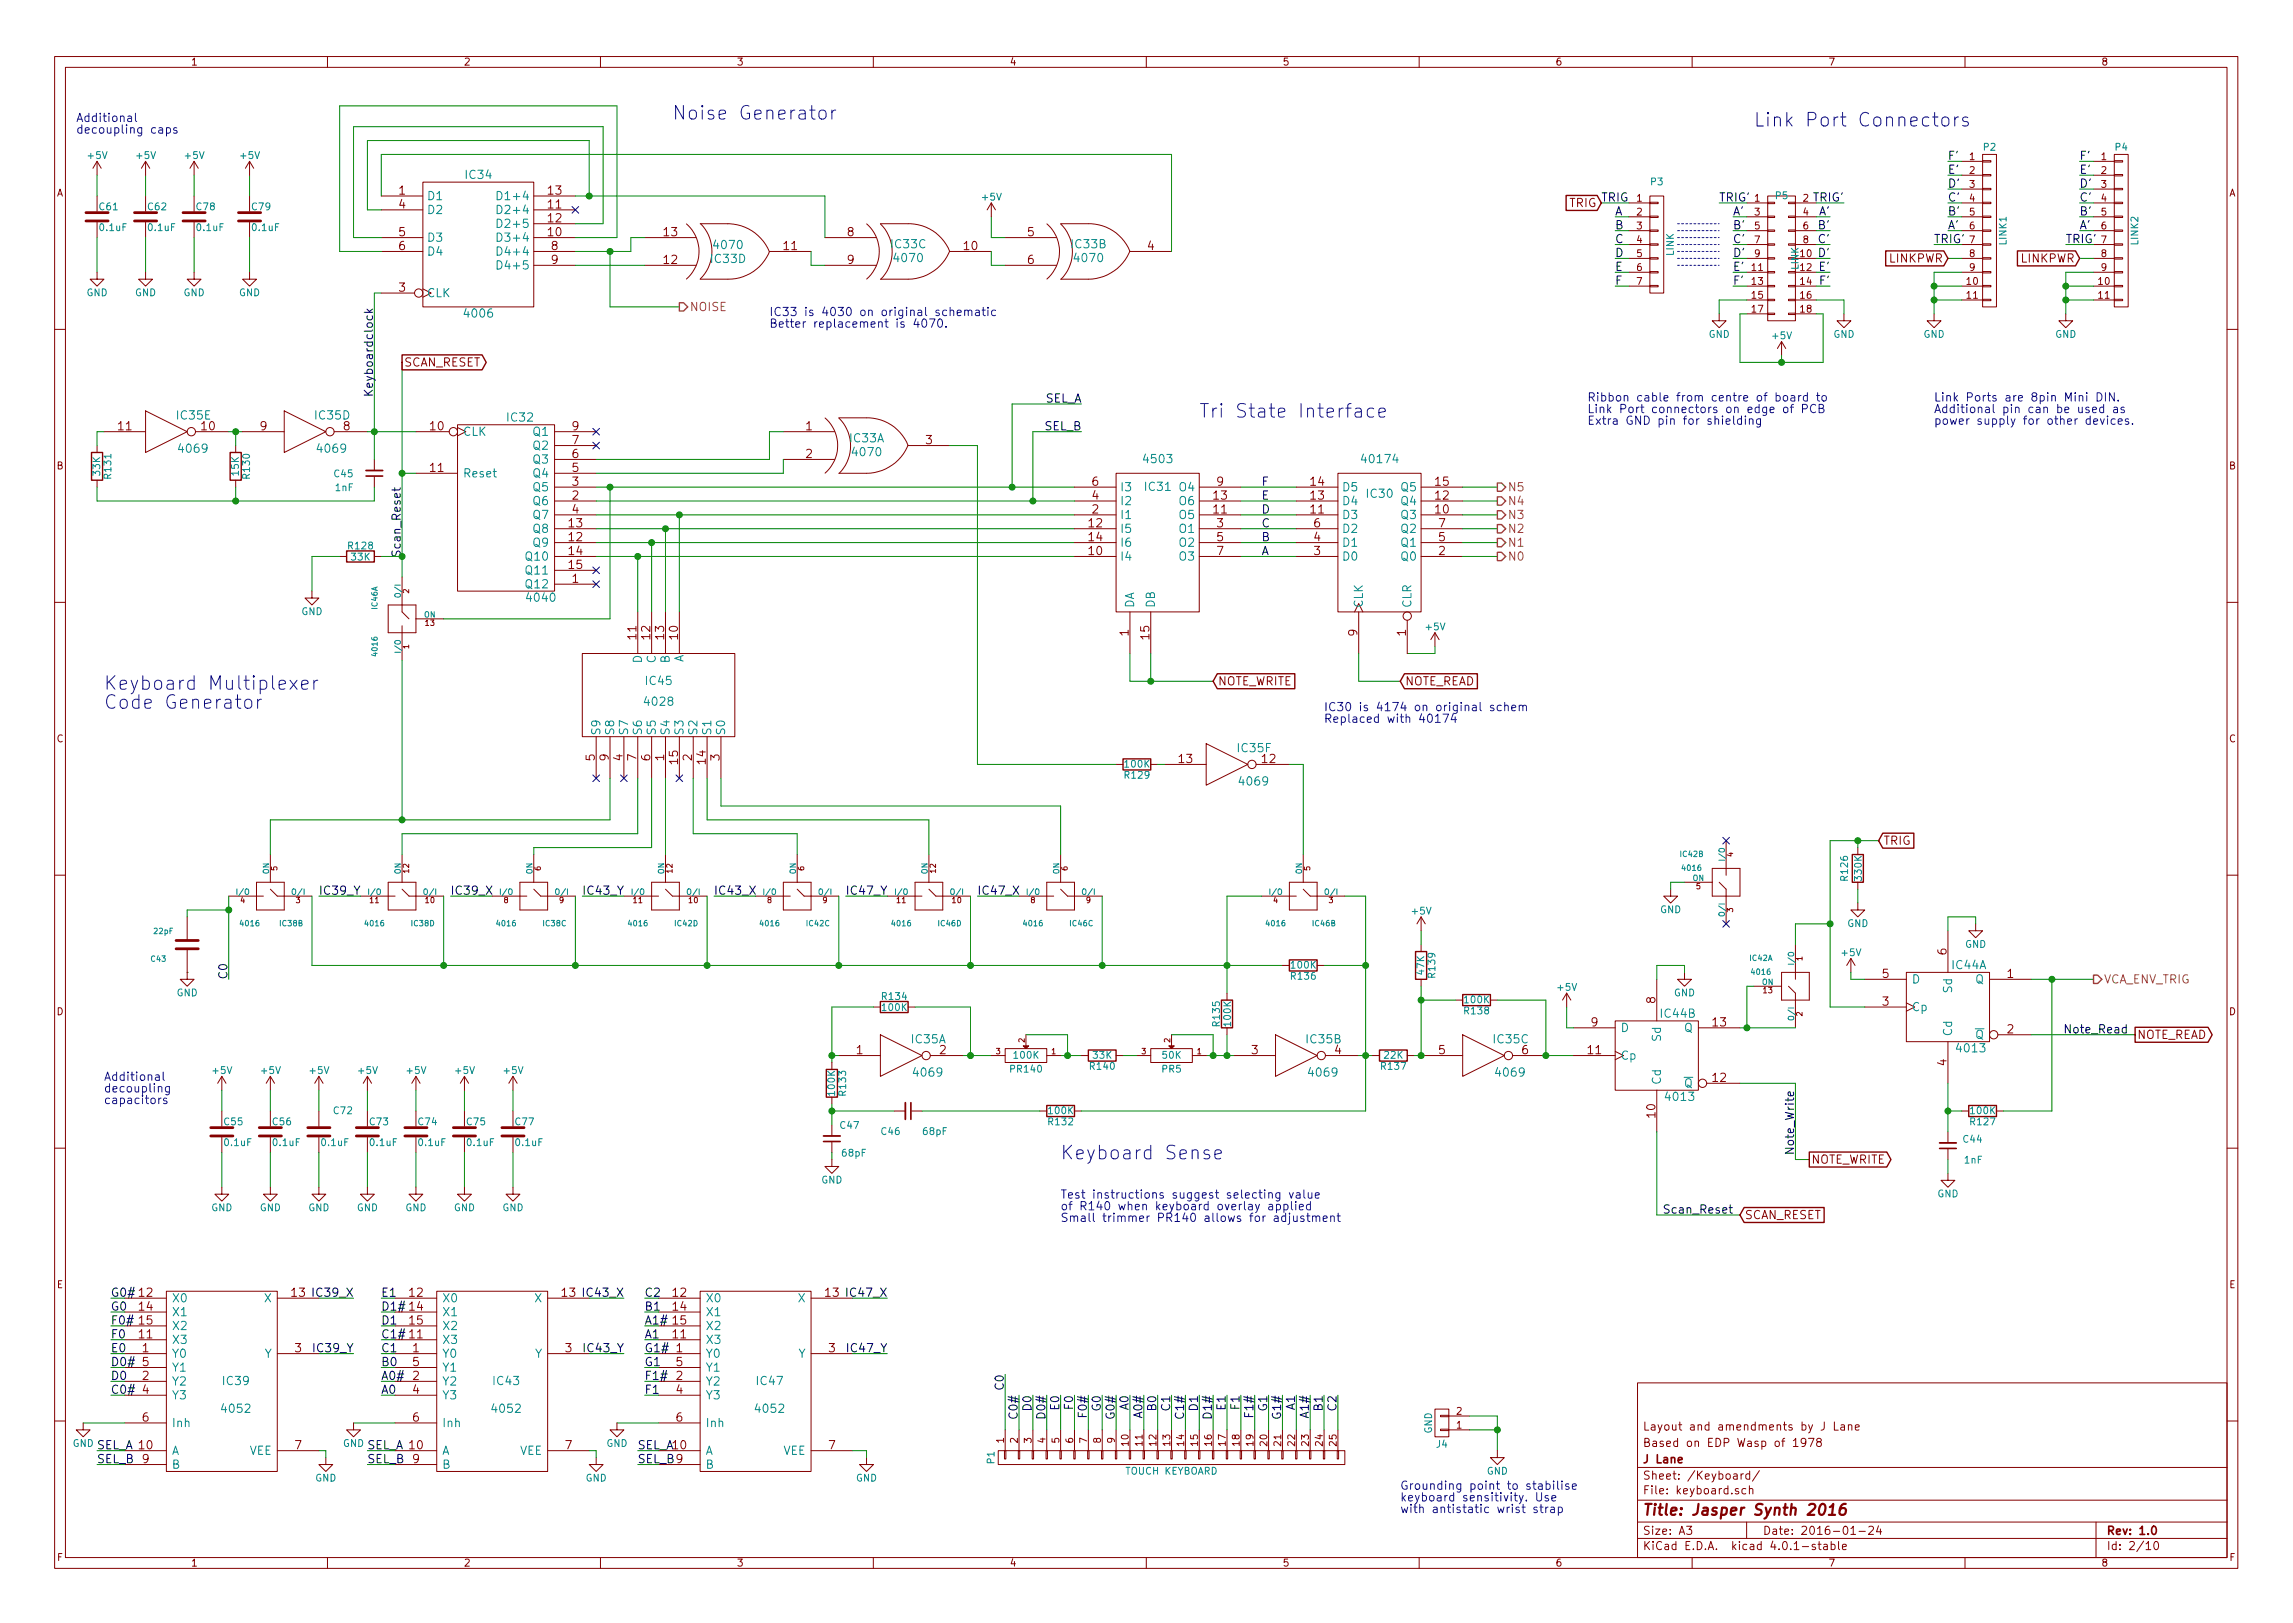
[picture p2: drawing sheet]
<svg xmlns="http://www.w3.org/2000/svg" width="297mm" height="210mm" viewBox="0 0 297 210" stroke-linecap="round" stroke-linejoin="round" font-family="sans-serif">
<defs><g id="words">
<g font-size="2.5" fill="#0000c2">
<text x="87.1" y="15.5">Noise Generator</text>
<text x="227.2" y="16.4">Link Port Connectors</text>
<text x="155.4" y="54.1">Tri State Interface</text>
<text x="13.5" y="89.4">Keyboard Multiplexer</text>
<text x="13.5" y="91.8">Code Generator</text>
<text x="137.4" y="150.2">Keyboard Sense</text>
</g>
<text font-size="2" fill="#840000" x="212.8" y="196.3">Title: Jasper Synth 2016</text>
<g font-size="1.5" fill="#0000c2">
<text x="9.9" y="15.8">Additional</text>
<text x="9.9" y="17.3">decoupling caps</text>
<text x="99.7" y="40.9">IC33 is 4030 on original schematic</text>
<text x="99.7" y="42.5">Better replacement is 4070.</text>
<text x="205.6" y="52">Ribbon cable from centre of board to</text>
<text x="205.6" y="53.5">Link Port connectors on edge of PCB</text>
<text x="250.5" y="52">Link Ports are 8pin Mini DIN.</text>
<text x="250.5" y="53.5">Additional pin can be used as</text>
<text x="205.6" y="55">Extra GND pin for shielding</text>
<text x="250.5" y="55">power supply for other devices.</text>
<text x="171.5" y="92.1">IC30 is 4174 on original schem</text>
<text x="171.5" y="93.6">Replaced with 40174</text>
<text x="13.5" y="140">Additional</text>
<text x="13.5" y="141.5">decoupling</text>
<text x="13.5" y="143">capacitors</text>
<text x="137.4" y="155.3">Test instructions suggest selecting value</text>
<text x="137.4" y="156.8">of R140 when keyboard overlay applied</text>
<text x="137.4" y="158.3">Small trimmer PR140 allows for adjustment</text>
<text x="181.4" y="193">Grounding point to stabilise</text>
<text x="181.4" y="194.5">keyboard sensitivity. Use</text>
<text x="181.4" y="196">with antistatic wrist strap</text>
</g>
<g font-size="1.5" fill="#008484">
<text x="60.4" y="23.2">IC34</text>
<text x="55.3" y="25.9">D1</text>
<text x="55.3" y="27.7">D2</text>
<text x="65" y="27.7">D2+4</text>
<text x="65" y="29.5">D2+5</text>
<text x="65" y="25.9">D1+4</text>
<text x="55.3" y="31.3">D3</text>
<text x="55.3" y="33.1">D4</text>
<text x="65" y="33.1">D4+4</text>
<text x="65" y="34.9">D4+5</text>
<text x="65" y="31.3">D3+4</text>
<text x="92.2" y="34.1">IC33D</text>
<text x="92.6" y="32.3">4070</text>
<text x="115.5" y="32.2">IC33C</text>
<text x="116" y="34">4070</text>
<text x="138.9" y="32.2">IC33B</text>
<text x="139.3" y="34">4070</text>
<text x="55.3" y="38.5">CLK</text>
<text x="60.3" y="41.1">4006</text>
<text x="23" y="54.3">IC35E</text>
<text x="23.3" y="58.7">4069</text>
<text x="40.9" y="54.3">IC35D</text>
<text x="41.3" y="58.7">4069</text>
<text x="60" y="56.5">CLK</text>
<text x="65.8" y="54.6">IC32</text>
<text x="69.1" y="58.3">Q2</text>
<text x="69.1" y="56.5">Q1</text>
<text x="110.1" y="57.3">IC33A</text>
<text x="110.6" y="59.1">4070</text>
<text x="60" y="61.9">Reset</text>
<text x="69.1" y="65.4">Q6</text>
<text x="69.1" y="63.6">Q5</text>
<text x="69.1" y="61.9">Q4</text>
<text x="69.1" y="60.1">Q3</text>
<text x="145.1" y="65.4">I2</text>
<text x="145.1" y="63.6">I3</text>
<text x="148.3" y="60">4503</text>
<text x="148.4" y="63.6">IC31</text>
<text x="152.8" y="63.6">O4</text>
<text x="152.8" y="65.4">O6</text>
<text x="173.9" y="65.4">D4</text>
<text x="173.9" y="63.6">D5</text>
<text x="176.6" y="60">40174</text>
<text x="177.1" y="64.5">IC30</text>
<text x="181.6" y="65.4">Q4</text>
<text x="181.6" y="63.6">Q5</text>
<text x="69.1" y="67.2">Q7</text>
<text x="69.1" y="70.8">Q9</text>
<text x="69.1" y="69">Q8</text>
<text x="145.1" y="67.2">I1</text>
<text x="145.1" y="69">I5</text>
<text x="145.1" y="70.8">I6</text>
<text x="152.8" y="69">O1</text>
<text x="152.8" y="70.8">O2</text>
<text x="152.8" y="67.2">O5</text>
<text x="173.9" y="70.8">D1</text>
<text x="173.9" y="69">D2</text>
<text x="173.9" y="67.2">D3</text>
<text x="181.6" y="70.8">Q1</text>
<text x="181.6" y="69">Q2</text>
<text x="181.6" y="67.2">Q3</text>
<text x="68.3" y="76.2">Q12</text>
<text x="68.3" y="72.6">Q10</text>
<text x="68.3" y="74.4">Q11</text>
<text x="68.4" y="78">4040</text>
<text x="145.1" y="72.6">I4</text>
<text x="152.8" y="72.6">O3</text>
<text x="173.9" y="72.6">D0</text>
<text x="181.6" y="72.6">Q0</text>
<text x="146.9" y="78.7" transform="rotate(-90 146.9 78.7)">DA</text>
<text x="149.6" y="78.7" transform="rotate(-90 149.6 78.7)">DB</text>
<text x="176.5" y="78.7" transform="rotate(-90 176.5 78.7)">CLK</text>
<text x="182.8" y="78.7" transform="rotate(-90 182.8 78.7)">CLR</text>
<text x="83.2" y="85.9" transform="rotate(-90 83.2 85.9)">D</text>
<text x="83.7" y="88.7">IC45</text>
<text x="85" y="85.9" transform="rotate(-90 85 85.9)">C</text>
<text x="86.7" y="85.9" transform="rotate(-90 86.7 85.9)">B</text>
<text x="88.5" y="85.9" transform="rotate(-90 88.5 85.9)">A</text>
<text x="77.8" y="95.3" transform="rotate(-90 77.8 95.3)">S9</text>
<text x="79.6" y="95.3" transform="rotate(-90 79.6 95.3)">S8</text>
<text x="81.4" y="95.3" transform="rotate(-90 81.4 95.3)">S7</text>
<text x="83.2" y="95.3" transform="rotate(-90 83.2 95.3)">S6</text>
<text x="83.6" y="91.4">4028</text>
<text x="85" y="95.3" transform="rotate(-90 85 95.3)">S5</text>
<text x="86.7" y="95.3" transform="rotate(-90 86.7 95.3)">S4</text>
<text x="88.5" y="95.3" transform="rotate(-90 88.5 95.3)">S3</text>
<text x="90.3" y="95.3" transform="rotate(-90 90.3 95.3)">S2</text>
<text x="92.1" y="95.3" transform="rotate(-90 92.1 95.3)">S1</text>
<text x="93.9" y="95.3" transform="rotate(-90 93.9 95.3)">S0</text>
<text x="160.4" y="97.4">IC35F</text>
<text x="160.7" y="101.8">4069</text>
<text x="252.9" y="125.6">IC44A</text>
<text x="215.2" y="131.8">IC44B</text>
<text x="247.7" y="131">Cp</text>
<text x="247.7" y="127.4">D</text>
<text x="252.9" y="128.6" transform="rotate(-90 252.9 128.6)">Sd</text>
<text x="255.8" y="127.4">Q</text>
<text x="118.1" y="135.2">IC35A</text>
<text x="169.3" y="135.2">IC35B</text>
<text x="193.6" y="135.2">IC35C</text>
<text x="210" y="133.7">D</text>
<text x="210" y="137.3">Cp</text>
<text x="215.2" y="134.9" transform="rotate(-90 215.2 134.9)">Sd</text>
<text x="218.1" y="133.7">Q</text>
<text x="252.9" y="134.2" transform="rotate(-90 252.9 134.2)">Cd</text>
<text x="253.6" y="136.3">4013</text>
<text x="255.8" y="134.6">Q</text>
<text x="118.5" y="139.5">4069</text>
<text x="169.7" y="139.5">4069</text>
<text x="193.9" y="139.5">4069</text>
<text x="215.2" y="140.5" transform="rotate(-90 215.2 140.5)">Cd</text>
<text x="215.9" y="142.6">4013</text>
<text x="218.1" y="140.9">Q</text>
<text x="22.3" y="168.7">X0</text>
<text x="22.3" y="170.5">X1</text>
<text x="22.3" y="172.3">X2</text>
<text x="34.2" y="168.7">X</text>
<text x="57.3" y="168.7">X0</text>
<text x="57.3" y="170.5">X1</text>
<text x="57.3" y="172.3">X2</text>
<text x="69.2" y="168.7">X</text>
<text x="91.4" y="168.7">X0</text>
<text x="91.4" y="170.5">X1</text>
<text x="91.4" y="172.3">X2</text>
<text x="103.3" y="168.7">X</text>
<text x="22.3" y="175.9">Y0</text>
<text x="22.3" y="179.5">Y2</text>
<text x="22.3" y="177.7">Y1</text>
<text x="22.3" y="174.1">X3</text>
<text x="29" y="179.4">IC39</text>
<text x="34.2" y="175.9">Y</text>
<text x="57.3" y="175.9">Y0</text>
<text x="57.3" y="179.5">Y2</text>
<text x="57.3" y="177.7">Y1</text>
<text x="57.3" y="174.1">X3</text>
<text x="64" y="179.4">IC43</text>
<text x="69.2" y="175.9">Y</text>
<text x="91.4" y="175.9">Y0</text>
<text x="91.4" y="179.5">Y2</text>
<text x="91.4" y="177.7">Y1</text>
<text x="91.4" y="174.1">X3</text>
<text x="98.1" y="179.4">IC47</text>
<text x="103.3" y="175.9">Y</text>
<text x="22.3" y="181.3">Y3</text>
<text x="22.3" y="184.9">Inh</text>
<text x="28.9" y="183">4052</text>
<text x="57.3" y="181.3">Y3</text>
<text x="57.3" y="184.9">Inh</text>
<text x="63.9" y="183">4052</text>
<text x="91.4" y="181.3">Y3</text>
<text x="91.4" y="184.9">Inh</text>
<text x="98" y="183">4052</text>
<text x="22.3" y="190.3">B</text>
<text x="22.3" y="188.5">A</text>
<text x="32.2" y="188.5">VEE</text>
<text x="57.3" y="190.3">B</text>
<text x="57.3" y="188.5">A</text>
<text x="67.2" y="188.5">VEE</text>
<text x="91.4" y="190.3">B</text>
<text x="91.4" y="188.5">A</text>
<text x="101.3" y="188.5">VEE</text>
</g>
<g font-size="1.5">
<text x="252.3" y="20.7">F'</text>
<text x="252.3" y="22.5">E'</text>
<text x="269.4" y="20.7">F'</text>
<text x="269.4" y="22.5">E'</text>
<text x="207.4" y="26.1">TRIG</text>
<text x="209.2" y="27.9">A</text>
<text x="209.2" y="29.7">B</text>
<text x="222.7" y="26.1">TRIG'</text>
<text x="224.5" y="29.7">B'</text>
<text x="224.5" y="27.9">A'</text>
<text x="234.9" y="26.1">TRIG'</text>
<text x="252.3" y="27.9">B'</text>
<text x="252.3" y="29.7">A'</text>
<text x="269.4" y="27.9">B'</text>
<text x="269.4" y="29.7">A'</text>
<text x="209.2" y="31.5">C</text>
<text x="209.2" y="35.1">E</text>
<text x="209.2" y="33.3">D</text>
<text x="224.5" y="35.1">E'</text>
<text x="235.7" y="35.1">E'</text>
<text x="209.2" y="36.9">F</text>
<text x="224.5" y="36.9">F'</text>
<text x="235.8" y="36.9">F'</text>
<text x="48.3" y="51.4" transform="rotate(-90 48.3 51.4)">Keyboardclock</text>
<text x="135.3" y="52.2">SEL_A</text>
<text x="135.3" y="55.7">SEL_B</text>
<text x="163.4" y="62.9">F</text>
<text x="163.4" y="64.7">E</text>
<text x="51.9" y="71.6" transform="rotate(-90 51.9 71.6)">Scan_Reset</text>
<text x="163.4" y="68.3">C</text>
<text x="163.4" y="70.1">B</text>
<text x="163.4" y="71.9">A</text>
<text x="163.4" y="66.5">D</text>
<text x="41.3" y="115.9">IC39_Y</text>
<text x="58.4" y="115.9">IC39_X</text>
<text x="75.4" y="115.9">IC43_Y</text>
<text x="92.5" y="115.9">IC43_X</text>
<text x="109.6" y="115.9">IC47_Y</text>
<text x="126.6" y="115.9">IC47_X</text>
<text x="29.5" y="126.9" transform="rotate(-90 29.5 126.9)">C0</text>
<text x="267.9" y="133.9">Note_Read</text>
<text x="232.4" y="149.2" transform="rotate(-90 232.4 149.2)">Note_Write</text>
<text x="216" y="157.2">Scan_Reset</text>
<text x="14.4" y="168">G0# 12</text>
<text x="40.8" y="168">IC39_X</text>
<text x="49.4" y="168">E1</text>
<text x="75.8" y="168">IC43_X</text>
<text x="83.5" y="168">C2</text>
<text x="109.9" y="168">IC47_X</text>
<text x="14.4" y="171.6">F0#</text>
<text x="14.4" y="173.4">F0</text>
<text x="14.4" y="169.8">G0</text>
<text x="49.4" y="173.4">C1# 11</text>
<text x="49.4" y="171.6">D1</text>
<text x="49.4" y="169.8">D1# 14</text>
<text x="83.5" y="173.4">A1</text>
<text x="83.5" y="171.6">A1# 15</text>
<text x="83.5" y="169.8">B1</text>
<text x="14.4" y="178.8">D0</text>
<text x="14.4" y="177">D0#</text>
<text x="14.4" y="175.2">E0</text>
<text x="40.8" y="175.2">IC39_Y</text>
<text x="49.4" y="178.8">A0#</text>
<text x="49.4" y="177">B0</text>
<text x="49.4" y="175.2">C1</text>
<text x="75.8" y="175.2">IC43_Y</text>
<text x="83.5" y="178.8">F1#</text>
<text x="83.5" y="177">G1</text>
<text x="83.5" y="175.2">G1#</text>
<text x="109.9" y="175.2">IC47_Y</text>
<text x="130" y="180" transform="rotate(-90 130 180)">C0</text>
<text x="49.4" y="180.6">A0</text>
<text x="83.5" y="180.6">F1</text>
<text x="131.8" y="183.5" transform="rotate(-90 131.8 183.5)">C0#</text>
<text x="133.6" y="182.7" transform="rotate(-90 133.6 182.7)">D0</text>
<text x="135.4" y="183.5" transform="rotate(-90 135.4 183.5)">D0#</text>
<text x="137.2" y="182.6" transform="rotate(-90 137.2 182.6)">E0</text>
<text x="139" y="182.5" transform="rotate(-90 139 182.5)">F0</text>
<text x="140.8" y="183.3" transform="rotate(-90 140.8 183.3)">F0#</text>
<text x="142.6" y="182.7" transform="rotate(-90 142.6 182.7)">G0</text>
<text x="144.4" y="183.6" transform="rotate(-90 144.4 183.6)">G0#</text>
<text x="146.2" y="182.7" transform="rotate(-90 146.2 182.7)">A0</text>
<text x="148" y="183.5" transform="rotate(-90 148 183.5)">A0#</text>
<text x="149.8" y="182.7" transform="rotate(-90 149.8 182.7)">B0</text>
<text x="151.6" y="182.7" transform="rotate(-90 151.6 182.7)">C1</text>
<text x="153.4" y="183.5" transform="rotate(-90 153.4 183.5)">C1#</text>
<text x="155.2" y="182.7" transform="rotate(-90 155.2 182.7)">D1</text>
<text x="157" y="183.5" transform="rotate(-90 157 183.5)">D1#</text>
<text x="158.8" y="182.6" transform="rotate(-90 158.8 182.6)">E1</text>
<text x="160.6" y="182.5" transform="rotate(-90 160.6 182.5)">F1</text>
<text x="162.4" y="183.3" transform="rotate(-90 162.4 183.3)">F1#</text>
<text x="164.2" y="182.7" transform="rotate(-90 164.2 182.7)">G1</text>
<text x="166" y="183.6" transform="rotate(-90 166 183.6)">G1#</text>
<text x="167.7" y="182.7" transform="rotate(-90 167.7 182.7)">A1</text>
<text x="169.5" y="183.5" transform="rotate(-90 169.5 183.5)">A1#</text>
<text x="171.3" y="182.7" transform="rotate(-90 171.3 182.7)">B1</text>
<text x="173.1" y="182.7" transform="rotate(-90 173.1 182.7)">C2</text>
<text x="12.6" y="189.5">SEL_B</text>
<text x="12.6" y="187.8">SEL_A 10</text>
<text x="47.6" y="189.5">SEL_B</text>
<text x="47.6" y="187.8">SEL_A 10</text>
<text x="82.6" y="189.5">SEL_B 9</text>
<text x="82.6" y="187.8">SEL_A10</text>
</g>
<g font-size="1.5" fill="#840000">
<text x="51.7" y="25.2">1</text>
<text x="51.7" y="27">4</text>
<text x="71" y="27">11</text>
<text x="71" y="28.8">12</text>
<text x="71" y="25.2">13</text>
<text x="203.2" y="26.8">TRIG</text>
<text x="51.7" y="30.6">5</text>
<text x="51.7" y="32.4">6</text>
<text x="71" y="30.6">10</text>
<text x="71.4" y="32.4">8</text>
<text x="71.4" y="34.2">9</text>
<text x="86" y="34.2">12</text>
<text x="86" y="30.6">13</text>
<text x="101.5" y="32.4">11</text>
<text x="109.8" y="30.6">8</text>
<text x="109.8" y="34.2">9</text>
<text x="124.9" y="32.4">10</text>
<text x="133.1" y="30.6">5</text>
<text x="133.1" y="34.2">6</text>
<text x="148.7" y="32.4">4</text>
<text x="244.7" y="34">LINKPWR</text>
<text x="261.7" y="34">LINKPWR</text>
<text x="51.7" y="37.8">3</text>
<text x="52.4" y="47.5">SCAN_RESET</text>
<text x="15.3" y="55.7">11</text>
<text x="26.1" y="55.7">10</text>
<text x="33.7" y="55.7">9</text>
<text x="44.5" y="55.7">8</text>
<text x="55.7" y="55.7">10</text>
<text x="74.1" y="59.3">6</text>
<text x="74.1" y="57.5">7</text>
<text x="74.1" y="55.7">9</text>
<text x="104.4" y="55.7">1</text>
<text x="104.4" y="59.3">2</text>
<text x="119.9" y="57.5">3</text>
<text x="55.7" y="61.1">11</text>
<text x="74.1" y="64.7">2</text>
<text x="74.1" y="62.9">3</text>
<text x="74.1" y="61.1">5</text>
<text x="141.5" y="64.7">4</text>
<text x="141.5" y="62.9">6</text>
<text x="157.2" y="64.7">13</text>
<text x="157.6" y="62.9">9</text>
<text x="169.8" y="64.7">13</text>
<text x="169.8" y="62.9">14</text>
<text x="186" y="64.7">12</text>
<text x="186" y="62.9">15</text>
<text x="73.7" y="70.1">12</text>
<text x="73.7" y="68.3">13</text>
<text x="73.7" y="71.9">14</text>
<text x="74.1" y="66.5">4</text>
<text x="141.1" y="71.9">10</text>
<text x="141.1" y="68.3">12</text>
<text x="141.1" y="70.1">14</text>
<text x="141.5" y="66.5">2</text>
<text x="157.2" y="66.5">11</text>
<text x="157.6" y="68.3">3</text>
<text x="157.6" y="70.1">5</text>
<text x="157.6" y="71.9">7</text>
<text x="169.8" y="66.5">11</text>
<text x="170.2" y="71.9">3</text>
<text x="170.2" y="70.1">4</text>
<text x="170.2" y="68.3">6</text>
<text x="186" y="66.5">10</text>
<text x="186.4" y="71.9">2</text>
<text x="186.4" y="70.1">5</text>
<text x="186.4" y="68.3">7</text>
<text x="73.7" y="73.7">15</text>
<text x="74.1" y="75.5">1</text>
<text x="82.4" y="82.8" transform="rotate(-90 82.4 82.8)">11</text>
<text x="84.2" y="82.8" transform="rotate(-90 84.2 82.8)">12</text>
<text x="86" y="82.8" transform="rotate(-90 86 82.8)">13</text>
<text x="87.8" y="82.8" transform="rotate(-90 87.8 82.8)">10</text>
<text x="146.2" y="82.4" transform="rotate(-90 146.2 82.4)">1</text>
<text x="148.9" y="82.8" transform="rotate(-90 148.9 82.8)">15</text>
<text x="175.8" y="82.4" transform="rotate(-90 175.8 82.4)">9</text>
<text x="182.1" y="82.4" transform="rotate(-90 182.1 82.4)">1</text>
<text x="157.8" y="88.8">NOTE_WRITE</text>
<text x="182" y="88.8">NOTE_READ</text>
<text x="77" y="98.5" transform="rotate(-90 77 98.5)">5</text>
<text x="78.8" y="98.5" transform="rotate(-90 78.8 98.5)">9</text>
<text x="80.6" y="98.5" transform="rotate(-90 80.6 98.5)">4</text>
<text x="82.4" y="98.5" transform="rotate(-90 82.4 98.5)">7</text>
<text x="84.2" y="98.5" transform="rotate(-90 84.2 98.5)">6</text>
<text x="86" y="98.5" transform="rotate(-90 86 98.5)">1</text>
<text x="87.8" y="99" transform="rotate(-90 87.8 99)">15</text>
<text x="89.6" y="98.5" transform="rotate(-90 89.6 98.5)">2</text>
<text x="91.4" y="99" transform="rotate(-90 91.4 99)">14</text>
<text x="93.2" y="98.5" transform="rotate(-90 93.2 98.5)">3</text>
<text x="152.7" y="98.8">13</text>
<text x="163.5" y="98.8">12</text>
<text x="244" y="109.4">TRIG</text>
<text x="252.2" y="123.7" transform="rotate(-90 252.2 123.7)">6</text>
<text x="214.4" y="130" transform="rotate(-90 214.4 130)">8</text>
<text x="243.8" y="130.3">3</text>
<text x="243.8" y="126.7">5</text>
<text x="260" y="126.7">1</text>
<text x="110.9" y="136.6">1</text>
<text x="121.7" y="136.6">2</text>
<text x="162.1" y="136.6">3</text>
<text x="172.9" y="136.6">4</text>
<text x="186.4" y="136.6">5</text>
<text x="197.1" y="136.6">6</text>
<text x="205.7" y="136.6">11</text>
<text x="206.1" y="133">9</text>
<text x="221.9" y="133">13</text>
<text x="260" y="133.9">2</text>
<text x="276.9" y="134.6">NOTE_READ</text>
<text x="221.9" y="140.2">12</text>
<text x="252.2" y="138.1" transform="rotate(-90 252.2 138.1)">4</text>
<text x="214.4" y="144.8" transform="rotate(-90 214.4 144.8)">10</text>
<text x="234.7" y="150.8">NOTE_WRITE</text>
<text x="226" y="157.9">SCAN_RESET</text>
<text x="37.8" y="168">13</text>
<text x="53.1" y="168">12</text>
<text x="72.8" y="168">13</text>
<text x="87.2" y="168">12</text>
<text x="106.9" y="168">13</text>
<text x="18" y="173.4">11</text>
<text x="18" y="169.8">14</text>
<text x="18" y="171.6">15</text>
<text x="53.1" y="171.6">15</text>
<text x="87.2" y="173.4">11</text>
<text x="87.2" y="169.8">14</text>
<text x="18.4" y="175.2">1</text>
<text x="18.4" y="178.8">2</text>
<text x="18.4" y="177">5</text>
<text x="38.2" y="175.2">3</text>
<text x="53.5" y="175.2">1</text>
<text x="53.5" y="178.8">2</text>
<text x="53.5" y="177">5</text>
<text x="73.2" y="175.2">3</text>
<text x="87.6" y="175.2">1</text>
<text x="87.6" y="178.8">2</text>
<text x="87.6" y="177">5</text>
<text x="107.3" y="175.2">3</text>
<text x="18.4" y="180.6">4</text>
<text x="18.4" y="184.2">6</text>
<text x="53.5" y="180.6">4</text>
<text x="53.5" y="184.2">6</text>
<text x="87.6" y="180.6">4</text>
<text x="87.6" y="184.2">6</text>
<text x="212.8" y="185.3">Layout and amendments by J Lane</text>
<text x="18.4" y="189.5">9</text>
<text x="38.2" y="187.8">7</text>
<text x="53.5" y="189.5">9</text>
<text x="73.2" y="187.8">7</text>
<text x="107.3" y="187.8">7</text>
<text x="212.8" y="191.7">Sheet: /Keyboard/</text>
<text x="212.8" y="189.6">J Lane</text>
<text x="212.8" y="187.4">Based on EDP Wasp of 1978</text>
<text x="212.8" y="193.6">File: keyboard.sch</text>
<text x="212.8" y="200.8">KiCad E.D.A. kicad 4.0.1-stable</text>
<text x="212.8" y="198.8">Size: A3</text>
<text x="228.4" y="198.8">Date: 2016-01-24</text>
<text x="272.9" y="198.8">Rev: 1.0</text>
<text x="272.9" y="200.8">Id: 2/10</text>
</g>
<g font-size="1.5" fill="#008400">
<text x="235.6" y="29.7">B'</text>
<text x="235.6" y="27.9">A'</text>
<text x="252.3" y="24.3">D'</text>
<text x="252.3" y="26.1">C'</text>
<text x="269.4" y="24.3">D'</text>
<text x="269.4" y="26.1">C'</text>
<text x="224.5" y="33.3">D'</text>
<text x="224.5" y="31.5">C'</text>
<text x="235.6" y="33.3">D'</text>
<text x="235.6" y="31.5">C'</text>
<text x="250.5" y="31.5">TRIG'</text>
<text x="267.6" y="31.5">TRIG'</text>
<text x="14.4" y="180.6">C0#</text>
</g>
<g font-size="1.5" fill="#848400">
<text x="89.4" y="40.3">NOISE</text>
<text x="195.3" y="63.6">N5</text>
<text x="195.3" y="65.4">N4</text>
<text x="195.3" y="67.2">N3</text>
<text x="195.3" y="69">N2</text>
<text x="195.3" y="70.8">N1</text>
<text x="195.3" y="72.6">N0</text>
<text x="272.6" y="127.4">VCA_ENV_TRIG</text>
</g>
<g font-size="1.3" fill="#840000">
<text x="24.7" y="8.5">1</text>
<text x="60.1" y="8.5">2</text>
<text x="95.5" y="8.5">3</text>
<text x="130.8" y="8.5">4</text>
<text x="166.2" y="8.5">5</text>
<text x="201.5" y="8.5">6</text>
<text x="236.9" y="8.5">7</text>
<text x="272.2" y="8.5">8</text>
<text x="255.1" y="20.7">1</text>
<text x="255.1" y="22.5">2</text>
<text x="272.2" y="20.7">1</text>
<text x="272.2" y="22.5">2</text>
<text x="7.3" y="25.4">A</text>
<text x="212" y="26.1">1</text>
<text x="212" y="27.9">2</text>
<text x="212" y="29.7">3</text>
<text x="227.3" y="26.1">1</text>
<text x="227.3" y="27.9">3</text>
<text x="227.3" y="29.7">5</text>
<text x="233.6" y="26.1">2</text>
<text x="233.6" y="27.9">4</text>
<text x="233.6" y="29.7">6</text>
<text x="255.1" y="24.3">3</text>
<text x="255.1" y="26.1">4</text>
<text x="255.1" y="27.9">5</text>
<text x="255.1" y="29.7">6</text>
<text x="272.2" y="24.3">3</text>
<text x="272.2" y="26.1">4</text>
<text x="272.2" y="27.9">5</text>
<text x="272.2" y="29.7">6</text>
<text x="288.7" y="25.4">A</text>
<text x="212" y="31.5">4</text>
<text x="212" y="33.3">5</text>
<text x="212" y="35.1">6</text>
<text x="227" y="35.1">11</text>
<text x="227.3" y="31.5">7</text>
<text x="227.3" y="33.3">9</text>
<text x="233.2" y="33.3">10</text>
<text x="233.2" y="35.1">12</text>
<text x="233.6" y="31.5">8</text>
<text x="255.1" y="31.5">7</text>
<text x="255.1" y="33.3">8</text>
<text x="255.1" y="35.1">9</text>
<text x="272.2" y="31.5">7</text>
<text x="272.2" y="33.3">8</text>
<text x="272.2" y="35.1">9</text>
<text x="212" y="36.9">7</text>
<text x="227" y="36.9">13</text>
<text x="227" y="38.7">15</text>
<text x="227" y="40.5">17</text>
<text x="233.2" y="36.9">14</text>
<text x="233.2" y="38.7">16</text>
<text x="233.2" y="40.5">18</text>
<text x="254.8" y="36.9">10</text>
<text x="254.8" y="38.7">11</text>
<text x="271.9" y="36.9">10</text>
<text x="271.9" y="38.7">11</text>
<text x="7.3" y="60.8">B</text>
<text x="288.7" y="60.8">B</text>
<text x="7.3" y="96.2">C</text>
<text x="288.7" y="96.2">C</text>
<text x="7.3" y="131.5">D</text>
<text x="288.7" y="131.5">D</text>
<text x="7.4" y="166.9">E</text>
<text x="288.8" y="166.9">E</text>
<text x="188.7" y="185.1">1</text>
<text x="188.7" y="183.3">2</text>
<text x="130" y="186.9" transform="rotate(-90 130 186.9)">1</text>
<text x="131.8" y="186.9" transform="rotate(-90 131.8 186.9)">2</text>
<text x="133.6" y="186.9" transform="rotate(-90 133.6 186.9)">3</text>
<text x="135.4" y="186.9" transform="rotate(-90 135.4 186.9)">4</text>
<text x="137.2" y="186.9" transform="rotate(-90 137.2 186.9)">5</text>
<text x="139" y="186.9" transform="rotate(-90 139 186.9)">6</text>
<text x="140.8" y="186.9" transform="rotate(-90 140.8 186.9)">7</text>
<text x="142.6" y="186.9" transform="rotate(-90 142.6 186.9)">8</text>
<text x="144.4" y="186.9" transform="rotate(-90 144.4 186.9)">9</text>
<text x="146.2" y="187.3" transform="rotate(-90 146.2 187.3)">10</text>
<text x="148" y="187.3" transform="rotate(-90 148 187.3)">11</text>
<text x="149.8" y="187.3" transform="rotate(-90 149.8 187.3)">12</text>
<text x="151.6" y="187.3" transform="rotate(-90 151.6 187.3)">13</text>
<text x="153.4" y="187.3" transform="rotate(-90 153.4 187.3)">14</text>
<text x="155.2" y="187.3" transform="rotate(-90 155.2 187.3)">15</text>
<text x="157" y="187.3" transform="rotate(-90 157 187.3)">16</text>
<text x="158.8" y="187.3" transform="rotate(-90 158.8 187.3)">17</text>
<text x="160.6" y="187.3" transform="rotate(-90 160.6 187.3)">18</text>
<text x="162.4" y="187.3" transform="rotate(-90 162.4 187.3)">19</text>
<text x="164.2" y="187.3" transform="rotate(-90 164.2 187.3)">20</text>
<text x="166" y="187.3" transform="rotate(-90 166 187.3)">21</text>
<text x="167.7" y="187.3" transform="rotate(-90 167.7 187.3)">22</text>
<text x="169.5" y="187.3" transform="rotate(-90 169.5 187.3)">23</text>
<text x="171.3" y="187.3" transform="rotate(-90 171.3 187.3)">24</text>
<text x="173.1" y="187.3" transform="rotate(-90 173.1 187.3)">25</text>
<text x="7.4" y="202.2">F</text>
<text x="24.7" y="202.9">1</text>
<text x="60.1" y="202.9">2</text>
<text x="95.5" y="202.9">3</text>
<text x="130.8" y="202.9">4</text>
<text x="166.2" y="202.9">5</text>
<text x="201.5" y="202.9">6</text>
<text x="236.9" y="202.9">7</text>
<text x="272.2" y="202.9">8</text>
<text x="288.8" y="202.2">F</text>
</g>
<g font-size="1.3" fill="#008484">
<text x="11.4" y="20.6">+5V</text>
<text x="17.7" y="20.6">+5V</text>
<text x="24" y="20.6">+5V</text>
<text x="31.2" y="20.6">+5V</text>
<text x="213.9" y="24">P3</text>
<text x="257" y="19.5">P2</text>
<text x="274" y="19.5">P4</text>
<text x="12.9" y="27.2">C61</text>
<text x="13" y="29.9">0.1uF</text>
<text x="19.2" y="27.2">C62</text>
<text x="19.3" y="29.9">0.1uF</text>
<text x="25.5" y="27.2">C78</text>
<text x="25.6" y="29.9">0.1uF</text>
<text x="32.7" y="27.2">C79</text>
<text x="32.7" y="29.9">0.1uF</text>
<text x="127.3" y="26">+5V</text>
<text x="230" y="25.8">P5</text>
<text x="216.8" y="33.1" transform="rotate(-90 216.8 33.1)">LINK</text>
<text x="233" y="34.9" transform="rotate(-90 233 34.9)">LINK</text>
<text x="259.9" y="31.7" transform="rotate(-90 259.9 31.7)">LINK1</text>
<text x="277" y="31.7" transform="rotate(-90 277 31.7)">LINK2</text>
<text x="11.2" y="38.4">GND</text>
<text x="17.5" y="38.4">GND</text>
<text x="23.8" y="38.4">GND</text>
<text x="30.9" y="38.4">GND</text>
<text x="221.3" y="43.7">GND</text>
<text x="229.7" y="43.9">+5V</text>
<text x="237.5" y="43.7">GND</text>
<text x="249.2" y="43.7">GND</text>
<text x="266.2" y="43.7">GND</text>
<text x="13" y="61.6" transform="rotate(-90 13 61.6)">33K</text>
<text x="14.4" y="61.9" transform="rotate(-90 14.4 61.9)">R131</text>
<text x="30.9" y="61.6" transform="rotate(-90 30.9 61.6)">15K</text>
<text x="32.4" y="61.9" transform="rotate(-90 32.4 61.9)">R130</text>
<text x="43.3" y="61.8">C45</text>
<text x="43.5" y="63.6">1nF</text>
<text x="45.2" y="71.2">R128</text>
<text x="45.5" y="72.6">33K</text>
<text x="39" y="79.7">GND</text>
<text x="184.8" y="81.6">+5V</text>
<text x="145.8" y="100.9">R129</text>
<text x="145.8" y="99.4">100K</text>
<text x="239.4" y="114" transform="rotate(-90 239.4 114)">R126</text>
<text x="241.2" y="114" transform="rotate(-90 241.2 114)">330K</text>
<text x="183" y="118.5">+5V</text>
<text x="215" y="118.3">GND</text>
<text x="167.3" y="125.5">100K</text>
<text x="238.6" y="123.8">+5V</text>
<text x="239.3" y="120.1">GND</text>
<text x="254.5" y="122.8">GND</text>
<text x="22.9" y="129.1">GND</text>
<text x="114.4" y="129.5">R134</text>
<text x="114.4" y="131">100K</text>
<text x="167.3" y="126.9">R136</text>
<text x="184.5" y="126.2" transform="rotate(-90 184.5 126.2)">47K</text>
<text x="185.9" y="126.6" transform="rotate(-90 185.9 126.6)">R139</text>
<text x="189.8" y="131.4">R138</text>
<text x="189.8" y="130">100K</text>
<text x="201.8" y="128.3">+5V</text>
<text x="216.8" y="129.1">GND</text>
<text x="131.4" y="137.1">100K</text>
<text x="141.6" y="137.1">33K</text>
<text x="150.6" y="137.1">50K</text>
<text x="158" y="132.8" transform="rotate(-90 158 132.8)">R135</text>
<text x="159.4" y="132.8" transform="rotate(-90 159.4 132.8)">100K</text>
<text x="179.3" y="137.1">22K</text>
<text x="27.6" y="139.1">+5V</text>
<text x="33.9" y="139.1">+5V</text>
<text x="40.2" y="139.1">+5V</text>
<text x="46.5" y="139.1">+5V</text>
<text x="52.7" y="139.1">+5V</text>
<text x="59" y="139.1">+5V</text>
<text x="65.3" y="139.1">+5V</text>
<text x="108.2" y="141.8" transform="rotate(-90 108.2 141.8)">100K</text>
<text x="109.6" y="141.8" transform="rotate(-90 109.6 141.8)">R133</text>
<text x="131" y="138.9">PR140</text>
<text x="141.3" y="138.6">R140</text>
<text x="150.6" y="138.9">PR5</text>
<text x="179" y="138.6">R137</text>
<text x="29.1" y="145.8">C55</text>
<text x="29.1" y="148.5">0.1uF</text>
<text x="35.4" y="145.8">C56</text>
<text x="35.4" y="148.5">0.1uF</text>
<text x="41.7" y="148.5">0.1uF</text>
<text x="43.3" y="144.3">C72</text>
<text x="47.9" y="145.8">C73</text>
<text x="48" y="148.5">0.1uF</text>
<text x="54.2" y="145.8">C74</text>
<text x="54.3" y="148.5">0.1uF</text>
<text x="60.5" y="145.8">C75</text>
<text x="60.6" y="148.5">0.1uF</text>
<text x="66.8" y="145.8">C77</text>
<text x="66.9" y="148.5">0.1uF</text>
<text x="108.9" y="146.2">C47</text>
<text x="109.1" y="149.8">68pF</text>
<text x="114.2" y="147">C46</text>
<text x="119.6" y="147">68pF</text>
<text x="135.9" y="145.8">R132</text>
<text x="135.9" y="144.3">100K</text>
<text x="254.4" y="148">C44</text>
<text x="255.3" y="145.8">R127</text>
<text x="255.3" y="144.3">100K</text>
<text x="106.4" y="153.3">GND</text>
<text x="251" y="155.1">GND</text>
<text x="254.5" y="150.7">1nF</text>
<text x="27.4" y="156.9">GND</text>
<text x="33.6" y="156.9">GND</text>
<text x="39.9" y="156.9">GND</text>
<text x="46.2" y="156.9">GND</text>
<text x="52.5" y="156.9">GND</text>
<text x="58.8" y="156.9">GND</text>
<text x="65.1" y="156.9">GND</text>
<text x="185.5" y="185.7" transform="rotate(-90 185.5 185.7)">GND</text>
<text x="9.4" y="187.4">GND</text>
<text x="40.8" y="191.9">GND</text>
<text x="44.4" y="187.4">GND</text>
<text x="75.8" y="191.9">GND</text>
<text x="78.5" y="187.4">GND</text>
<text x="110.9" y="191.9">GND</text>
<text x="128.8" y="189.6" transform="rotate(-90 128.8 189.6)">P1</text>
<text x="145.8" y="191">TOUCH KEYBOARD</text>
<text x="186.1" y="187.5">J4</text>
<text x="192.6" y="191">GND</text>
</g>
<g font-size="1" fill="#008484">
<text x="51.9" y="77.2" transform="rotate(-90 51.9 77.2)">O/I</text>
<text x="48.9" y="78.9" transform="rotate(-90 48.9 78.9)">IC46A</text>
<text x="54.9" y="80">ON</text>
<text x="48.9" y="84.9" transform="rotate(-90 48.9 84.9)">4016</text>
<text x="51.9" y="84.4" transform="rotate(-90 51.9 84.4)">I/O</text>
<text x="34.8" y="113.3" transform="rotate(-90 34.8 113.3)">ON</text>
<text x="51.9" y="113.3" transform="rotate(-90 51.9 113.3)">ON</text>
<text x="69" y="113.3" transform="rotate(-90 69 113.3)">ON</text>
<text x="86" y="113.3" transform="rotate(-90 86 113.3)">ON</text>
<text x="103.1" y="113.3" transform="rotate(-90 103.1 113.3)">ON</text>
<text x="120.2" y="113.3" transform="rotate(-90 120.2 113.3)">ON</text>
<text x="137.2" y="113.3" transform="rotate(-90 137.2 113.3)">ON</text>
<text x="168.6" y="113.3" transform="rotate(-90 168.6 113.3)">ON</text>
<text x="217.7" y="111">IC42B</text>
<text x="218" y="112.8">4016</text>
<text x="223.4" y="111.4" transform="rotate(-90 223.4 111.4)">I/O</text>
<text x="30.8" y="115.9">I/O</text>
<text x="31.2" y="120">4016</text>
<text x="36.3" y="120">IC38B</text>
<text x="37.9" y="115.9">O/I</text>
<text x="47.4" y="120">4016</text>
<text x="47.8" y="115.9">I/O</text>
<text x="53.3" y="120">IC38D</text>
<text x="55" y="115.9">O/I</text>
<text x="64.4" y="120">4016</text>
<text x="64.9" y="115.9">I/O</text>
<text x="70.4" y="120">IC38C</text>
<text x="72.1" y="115.9">O/I</text>
<text x="81.5" y="120">4016</text>
<text x="82" y="115.9">I/O</text>
<text x="87.4" y="120">IC42D</text>
<text x="89.1" y="115.9">O/I</text>
<text x="98.6" y="120">4016</text>
<text x="99" y="115.9">I/O</text>
<text x="104.5" y="120">IC42C</text>
<text x="106.2" y="115.9">O/I</text>
<text x="115.6" y="120">4016</text>
<text x="116.1" y="115.9">I/O</text>
<text x="121.6" y="120">IC46D</text>
<text x="123.3" y="115.9">O/I</text>
<text x="132.7" y="120">4016</text>
<text x="133.1" y="115.9">I/O</text>
<text x="138.6" y="120">IC46C</text>
<text x="140.3" y="115.9">O/I</text>
<text x="164.1" y="120">4016</text>
<text x="164.6" y="115.9">I/O</text>
<text x="170.1" y="120">IC46B</text>
<text x="171.8" y="115.9">O/I</text>
<text x="219.3" y="114.1">ON</text>
<text x="223.4" y="118.6" transform="rotate(-90 223.4 118.6)">O/I</text>
<text x="19.6" y="124.6">C43</text>
<text x="20" y="121">22pF</text>
<text x="226.7" y="124.5">IC42A</text>
<text x="232.4" y="124.8" transform="rotate(-90 232.4 124.8)">I/O</text>
<text x="227" y="126.3">4016</text>
<text x="228.2" y="127.6">ON</text>
<text x="232.4" y="132" transform="rotate(-90 232.4 132)">O/I</text>
</g>
<g font-size="1" fill="#840000">
<text x="53" y="76.8" transform="rotate(-90 53 76.8)">2</text>
<text x="55.1" y="81.1">13</text>
<text x="53" y="84" transform="rotate(-90 53 84)">1</text>
<text x="35.9" y="112.8" transform="rotate(-90 35.9 112.8)">5</text>
<text x="53" y="113.1" transform="rotate(-90 53 113.1)">12</text>
<text x="70" y="112.8" transform="rotate(-90 70 112.8)">6</text>
<text x="87.1" y="113.1" transform="rotate(-90 87.1 113.1)">12</text>
<text x="104.2" y="112.8" transform="rotate(-90 104.2 112.8)">6</text>
<text x="121.2" y="113.1" transform="rotate(-90 121.2 113.1)">12</text>
<text x="138.3" y="112.8" transform="rotate(-90 138.3 112.8)">6</text>
<text x="169.7" y="112.8" transform="rotate(-90 169.7 112.8)">5</text>
<text x="224.5" y="111" transform="rotate(-90 224.5 111)">4</text>
<text x="31.2" y="117">4</text>
<text x="38.3" y="117">3</text>
<text x="47.9" y="117">11</text>
<text x="55.1" y="117">10</text>
<text x="65.3" y="117">8</text>
<text x="72.5" y="117">9</text>
<text x="82.1" y="117">11</text>
<text x="89.2" y="117">10</text>
<text x="99.4" y="117">8</text>
<text x="106.6" y="117">9</text>
<text x="116.2" y="117">11</text>
<text x="123.4" y="117">10</text>
<text x="133.5" y="117">8</text>
<text x="140.7" y="117">9</text>
<text x="165" y="117">4</text>
<text x="172.1" y="117">3</text>
<text x="219.7" y="115.2">5</text>
<text x="224.5" y="118.2" transform="rotate(-90 224.5 118.2)">3</text>
<text x="233.5" y="124.4" transform="rotate(-90 233.5 124.4)">1</text>
<text x="228.4" y="128.7">13</text>
<text x="233.5" y="131.6" transform="rotate(-90 233.5 131.6)">2</text>
<text x="129" y="136.6">3</text>
<text x="132.7" y="135" transform="rotate(-90 132.7 135)">2</text>
<text x="136.2" y="136.6">1</text>
<text x="147.9" y="136.6">3</text>
<text x="151.6" y="135" transform="rotate(-90 151.6 135)">2</text>
<text x="155.1" y="136.6">1</text>
</g>
</g></defs>
<g fill="none" stroke="#840000" stroke-width=".13">
<path d="M7.1 7.3h282.8v195.9h-282.8zM8.5 8.7h280v193.1h-280zM42.4 7.3v1.4M77.8 7.3v1.4M113.1 7.3v1.4M148.5 7.3v1.4M183.8 7.3v1.4M219.2 7.3v1.4M254.5 7.3v1.4M12.6 35.3v.9h.9l-.9 .9-.9-.9h.9M12.6 20.9v1.8M12.6 25.4v2"/>
<path d="M12.6 28.8v2M12.6 20.9l-.6 .9M12.6 20.9l.5 .9M18.9 35.3v.9h.9l-.9 .9-.9-.9h.9M18.9 20.9v1.8M18.9 25.4v2M18.9 28.8v2M18.9 20.9l-.6 .9M18.9 20.9l.5 .9M25.1 35.3v.9h.9l-.9 .9-.9-.9h.9M25.1 20.9v1.8M25.1 25.4v2"/>
<path d="M25.1 28.8v2M25.1 20.9l-.5 .9M25.1 20.9l.6 .9M32.3 35.3v.9h.9l-.9 .9-.9-.9h.9M32.3 20.9v1.8M32.3 25.4v2M32.3 28.8v2M32.3 20.9l-.5 .9M32.3 20.9l.6 .9M49.4 30.8h5.4M49.4 32.6h5.4M49.4 25.4h5.4"/>
<path d="M49.4 38h4.3M49.4 27.2h5.4M54.8 23.6h14.3v16.2h-14.3zM54.8 37.4l1.1 .6-1.1 .5M69.1 29h5.4M69.1 30.8h5.4M69.1 34.4h5.4M69.1 32.6h5.4M69.1 25.4h5.4M69.1 27.2h5.4M83.5 30.8h6.7M83.5 34.4h6.7"/>
<path d="M88.9 29a4.7 4.7 0 0 1 0 7.2M90.7 29h3.6a5.9 5.9 0 0 1 5.4 3.6M90.8 29a5 5 0 0 1-.1 7.1M105.1 32.6h-5.4a5.7 5.7 0 0 1-5.4 3.6h-3.6M106.9 30.8h6.6M106.9 34.4h6.6M112.3 29a4.7 4.7 0 0 1 0 7.2M114 29h3.6M114.1 29a5 5 0 0 1 0 7.2M117.7 29a5.7 5.7 0 0 1 5.3 3.6h5.4M123 32.6a5.9 5.9 0 0 1-5.4 3.6h-3.6M128.4 26.3l-.5 .9"/>
<path d="M128.4 26.3v1.8M128.4 26.3l.6 .9M130.2 30.8h6.7M130.2 34.4h6.7M135.6 29a4.7 4.7 0 0 1 0 7.2M137.4 29h3.6M137.4 29a5 5 0 0 1 0 7.2M141 29a5.7 5.7 0 0 1 5.4 3.6h5.4M146.4 32.6a5.9 5.9 0 0 1-5.4 3.6h-3.6M211 26.3h2.7M211 28.1h2.7M211 29.9h2.7"/>
<path d="M211 31.7h2.7M211 33.5h2.7M211 35.3h2.7M211 37.1h2.7M213.7 25.4h1.8v12.6h-1.8zM213.7 37h1.1v.2h-1.1zM213.7 35.2h1.1v.2h-1.1zM213.7 33.4h1.1v.2h-1.1zM213.7 31.6h1.1v.2h-1.1zM213.7 29.8h1.1v.2h-1.1zM213.7 28h1.1v.2h-1.1zM213.7 26.2h1.1v.2h-1.1z"/>
<path d="M226.3 26.3h2.7M226.3 28.1h2.7M226.3 29.9h2.7M226.3 31.7h2.7M226.3 33.5h2.7M226.3 35.3h2.7M226.3 37.1h2.7M226.3 38.9h2.7M229 38.8h.9v.2h-.9zM229 37h.9v.2h-.9zM229 35.2h.9v.2h-.9zM229 33.4h.9v.2h-.9z"/>
<path d="M229 31.6h.9v.2h-.9zM229 29.8h.9v.2h-.9zM229 28h.9v.2h-.9zM229 26.2h.9v.2h-.9zM229 25.4h3.6v16.2h-3.6zM231.7 38.8h.9v.2h-.9zM231.7 37h.9v.2h-.9zM231.7 35.2h.9v.2h-.9zM231.7 31.6h.9v.2h-.9zM231.7 29.8h.9v.2h-.9zM231.7 28h.9v.2h-.9zM231.7 26.2h.9v.2h-.9z"/>
<path d="M232.6 26.3h2.7M232.6 28.1h2.7M232.6 29.9h2.7M232.6 31.7h2.7M232.6 33.5h2.7M232.6 35.3h2.7M232.6 37.1h2.7M232.6 38.9h2.7M254.1 20.9h2.7M254.1 22.7h2.7M254.1 24.5h2.7M254.1 26.3h2.7"/>
<path d="M254.1 28.1h2.7M254.1 29.9h2.7M254.1 31.7h2.7M254.1 33.5h2.7M254.1 35.3h2.7M254.1 37.1h2.7M254.1 38.9h2.7M256.8 38.8h1.1v.2h-1.1zM256.8 37h1.1v.2h-1.1zM256.8 35.2h1.1v.2h-1.1zM256.8 33.4h1.1v.2h-1.1zM256.8 31.6h1.1v.2h-1.1z"/>
<path d="M256.8 29.8h1.1v.2h-1.1zM256.8 28h1.1v.2h-1.1zM256.8 26.2h1.1v.2h-1.1zM256.8 24.4h1.1v.2h-1.1zM256.8 22.6h1.1v.2h-1.1zM256.8 20.8h1.1v.2h-1.1zM256.8 20h1.8v19.8h-1.8zM271.2 20.9h2.7M271.2 22.7h2.7M271.2 24.5h2.7M271.2 26.3h2.7M271.2 28.1h2.7"/>
<path d="M271.2 29.9h2.7M271.2 31.7h2.7M271.2 33.5h2.7M271.2 35.3h2.7M271.2 37.1h2.7M271.2 38.9h2.7M273.9 38.8h1.1v.2h-1.1zM273.9 37h1.1v.2h-1.1zM273.9 35.2h1.1v.2h-1.1zM273.9 33.4h1.1v.2h-1.1zM273.9 31.6h1.1v.2h-1.1zM273.9 29.8h1.1v.2h-1.1z"/>
<path d="M273.9 28h1.1v.2h-1.1zM273.9 26.2h1.1v.2h-1.1zM273.9 24.4h1.1v.2h-1.1zM273.9 22.6h1.1v.2h-1.1zM273.9 20.8h1.1v.2h-1.1zM273.9 20h1.8v19.8h-1.8zM7.1 42.7h1.4M12.6 57.7v.9M13.5 55.9h5.4M18.9 53.2l5.3 2.7-5.3 2.7zM25.3 55.9h4.3M30.5 57.7v.9"/>
<path d="M31.4 55.9h5.4M36.8 53.2l5.4 2.7-5.4 2.7zM43.3 55.9h4.3M48.5 59.5v1.5M53.9 55.9h4.3M59.3 55h12.5v21.6h-12.5zM59.3 55.4l1 .5-1 .6M71.8 55.9h5.4M71.8 59.5h5.4M71.8 57.7h5.4M101.5 55.9h6.6M101.5 59.5h6.6"/>
<path d="M106.9 54.1a4.7 4.7 0 0 1 0 7.2M108.7 54.1h3.6M108.7 54.2a5 5 0 0 1 0 7.1M112.3 54.1a5.7 5.7 0 0 1 5.3 3.6M117.6 57.7a5.9 5.9 0 0 1-5.3 3.6h-3.6M117.6 57.7h5.4M222.7 40.7v.9h.9l-.9 .9-.9-.9h.9M226.3 40.7h2.7M229 40.6h.9v.1h-.9zM230.8 44.3l-.6 .8M230.8 44.3v1.7M230.8 44.3l.5 .8"/>
<path d="M231.7 40.6h.9v.1h-.9zM232.6 40.7h2.7M238.9 40.7v.9h-.9l.9 .9 .9-.9h-.9M250.5 40.7v.9h.9l-.9 .9-.9-.9h.9M267.6 40.7v.9h.9l-.9 .9-.9-.9h.9M288.5 42.7h1.4M7.1 78h1.4M12.6 62.2v.9M30.5 62.2v.9M40.4 76.6v.9h.9l-.9 .9-.9-.9h.9M44 72.1h.9M48.5 61.8v1.3"/>
<path d="M48.5 72.1h.9M50.3 78.4v3.6zM50.3 78.4h1.8zM52.1 78.4v.9zM52.1 74.8v3.6M52.1 79.3l.9 .9M52.1 78.4h1.8zM53.9 78.4v1.8zM53.9 61.3h5.4M71.8 75.7h5.4M71.8 64.9h5.4M71.8 63.1h5.4"/>
<path d="M71.8 66.7h5.4M71.8 61.3h5.4M71.8 70.3h5.4M71.8 68.5h5.4M71.8 72.1h5.4M71.8 73.9h5.4M82.6 79.3v5.4M84.4 79.3v5.4M86.2 79.3v5.4M88 79.3v5.4M139.2 64.9h5.4M139.2 63.1h5.4"/>
<path d="M139.2 66.7h5.4M139.2 70.3h5.4M139.2 68.5h5.4M139.2 72.1h5.4M144.6 61.3h10.8v18h-10.8zM146.4 79.3v5.4M149.1 79.3v5.4M155.4 64.9h5.3M155.4 63.1h5.3M155.4 66.7h5.3M155.4 70.3h5.3M155.4 68.5h5.3"/>
<path d="M155.4 72.1h5.3M167.9 64.9h5.4M167.9 63.1h5.4M167.9 66.7h5.4M167.9 70.3h5.4M167.9 68.5h5.4M167.9 72.1h5.4M173.3 61.3h10.8v18h-10.8zM175.5 79.3l.5-1.1 .5 1.1M176 79.3v5.4M184.1 64.9h5.4M184.1 63.1h5.4"/>
<path d="M184.1 66.7h5.4M184.1 70.3h5.4M184.1 68.5h5.4M184.1 72.1h5.4M288.5 78h1.4M50.3 82h3.6zM52.1 81.1v4.5M53.9 80.2v1.8zM53.9 80.2h3.6M75.4 84.7h19.8v10.7h-19.8zM77.2 95.4v5.4M79 95.4v5.4"/>
<path d="M80.8 95.4v5.4M82.6 95.4v5.4M84.4 95.4v5.4M86.2 95.4v5.4M88 95.4v5.4M89.8 95.4v5.4M91.6 95.4v5.4M93.4 95.4v5.4M144.6 99h.9M149.1 99h.9M150.9 99h5.4M156.3 96.3l5.3 2.7-5.3 2.7z"/>
<path d="M162.7 99h4.3M182.3 80.4v4.3M185.9 82l-.6 .9M185.9 82v1.8M185.9 82l.5 .9M7.1 113.4h1.4M24.2 118.8v3M29.6 116.1h4.5M33.2 117.9h3.6zM33.2 114.3h1.8zM33.2 114.3v3.6zM35 114.3h1.8z"/>
<path d="M35 115.2l.9 .9M35 110.7v3.6M35.9 116.1h.9zM36.8 114.3v1.8zM36.8 116.1v1.8zM36.8 116.1h3.6M46.7 116.1h4.5M50.3 114.3h1.8zM50.3 114.3v3.6zM50.3 117.9h3.6zM52.1 114.3h1.8zM52.1 115.2l.9 .9"/>
<path d="M52.1 110.7v3.6M53 116.1h.9zM53.9 114.3v1.8zM53.9 116.1v1.8zM53.9 116.1h3.6M63.8 116.1h4.4M67.4 117.9h3.5zM67.4 114.3h1.7zM67.4 114.3v3.6zM69.1 114.3h1.8zM69.1 115.2l.9 .9M69.1 110.7v3.6"/>
<path d="M70 116.1h.9zM70.9 114.3v1.8zM70.9 116.1v1.8zM70.9 116.1h3.6M80.8 116.1h4.5M84.4 114.3h1.8zM84.4 114.3v3.6zM84.4 117.9h3.6zM86.2 114.3h1.8zM86.2 115.2l.9 .9M86.2 110.7v3.6M87.1 116.1h.9z"/>
<path d="M88 114.3v1.8zM88 116.1v1.8zM88 116.1h3.6M97.9 116.1h4.5M101.5 117.9h3.6zM101.5 114.3h1.8zM101.5 114.3v3.6zM103.3 114.3h1.8zM103.3 115.2l.9 .9M103.3 110.7v3.6M104.2 116.1h.9zM105.1 114.3v1.8z"/>
<path d="M105.1 116.1v1.8zM105.1 116.1h3.6M114.9 116.1h4.5M118.5 114.3h1.8zM118.5 114.3v3.6zM118.5 117.9h3.6zM120.3 114.3h1.8zM120.3 115.2l.9 .9M120.3 110.7v3.6M121.2 116.1h.9zM122.1 114.3v1.8zM122.1 116.1v1.8z"/>
<path d="M122.1 116.1h3.6M132 116.1h4.5M135.6 114.3h1.8zM135.6 114.3v3.6zM135.6 117.9h3.6zM137.4 114.3h1.8zM137.4 110.7v3.6M137.4 115.2l.9 .9M138.3 116.1h.9zM139.2 114.3v1.8zM139.2 116.1v1.8zM139.2 116.1h3.6"/>
<path d="M163.4 116.1h4.5M167 114.3h1.8zM167 114.3v3.6zM167 117.9h3.6zM168.8 114.3h1.8zM168.8 115.2l.9 .9M168.8 110.7v3.6M169.7 116.1h.9zM170.6 114.3v1.8zM170.6 116.1v1.8zM170.6 116.1h3.6M184.1 118.8v1.8"/>
<path d="M184.1 118.8l-.5 .9M184.1 118.8l.5 .9M216.4 115.2v.9h.9l-.9 .9-.9-.9h.9M218.2 114.3h3.6M221.8 116.1h1.8zM221.8 114.3v1.8zM221.8 112.5v1.8zM221.8 112.5h3.6zM222.7 114.3l.9 .9M223.6 115.2v.9zM223.6 116.1h1.8zM223.6 108.9v4.5"/>
<path d="M223.6 116.1v3.6M225.4 112.5v3.6zM240.7 117v.9h.9l-.9 .9-.9-.9h.9M240.7 109.8v.9M240.7 114.3v.9M255.9 119.7v.9h.9l-.9 .9-.9-.9h.9M288.5 113.4h1.4M24.2 122.9v4h.9l-.9 .9-.9-.9h.9M28.7 139.4v1.8M28.7 139.4l-.5 .9M28.7 139.4l.6 .9M35 139.4v1.8"/>
<path d="M35 139.4l-.5 .9M35 139.4l.6 .9M41.3 139.4v1.8M41.3 139.4l-.5 .9M41.3 139.4l.5 .9M47.6 139.4v1.8M47.6 139.4l-.5 .9M47.6 139.4l.5 .9M53.9 139.4v1.8M53.9 139.4l-.6 .9M53.9 139.4l.5 .9M60.2 139.4v1.8"/>
<path d="M60.2 139.4l-.6 .9M60.2 139.4l.5 .9M66.5 139.4v1.8M66.5 139.4l-.6 .9M66.5 139.4l.5 .9M107.8 137.6v.9M108.7 136.7h5.3M113.1 130.5h.9M114 134.1l5.4 2.6-5.4 2.7zM117.6 130.5h.9M120.5 136.7h4.3M128.4 136.7h1.8"/>
<path d="M130.2 135.8h5.4v1.8h-5.4zM132.9 134.1v1.4M135.6 136.7h1.8M140.1 136.7h.9M144.6 136.7h.9M147.3 136.7h1.8M149.1 135.8h5.4v1.8h-5.4zM151.8 134.1v1.4M154.5 136.7h1.8M158.9 128.7v.9M158.9 133.2v.9M159.8 136.7h5.4"/>
<path d="M165.2 134.1l5.4 2.6-5.4 2.7zM166.1 125.1h.9M170.6 125.1h.9M171.7 136.7h4.3M177.8 136.7h.9M182.3 136.7h.9M184.1 136.7h5.4M184.1 122.4v.9M184.1 126.9v.9M188.6 129.6h.9M189.5 134.1l5.4 2.6-5.4 2.7zM193.1 129.6h.9"/>
<path d="M195.9 136.7h4.4M202.9 128.7l-.5 .9M202.9 128.7v1.8M202.9 128.7l.6 .9M203.8 136.7h5.4M203.8 133.2h5.4M209.2 132.3h10.8v8.9h-10.8zM209.2 136.2l1.1 .5-1.1 .6M214.6 126.9v5.4M218.2 126v.9h.9l-.9 .9-.9-.9h.9M220 133.2h5.4M227.2 127.8h3.6"/>
<path d="M230.8 129.6h1.8zM230.8 127.8v1.8zM230.8 126v1.8zM230.8 126h3.6zM231.7 127.8l.9 .9M232.6 128.7v.9zM232.6 129.6h1.8zM232.6 122.4v4.5M232.6 129.6v3.6M234.4 126v3.6zM239.8 124.2l-.6 .9M239.8 124.2v1.8"/>
<path d="M239.8 124.2l.5 .9M241.6 130.5h5.4M241.6 126.9h5.4M247 126h10.7v8.9h-10.7zM247 129.9l1 .6-1 .5M252.3 120.6v5.4M252.3 134.9v5.4M257.7 126.9h5.4M258.8 134.1h4.3M7.1 148.7h1.4M28.7 153.8v.9h.9l-.9 .9-.9-.9h.9M28.7 143.9v2"/>
<path d="M28.7 147.3v2M35 153.8v.9h.9l-.9 .9-.9-.9h.9M35 143.9v2M35 147.3v2M41.3 153.8v.9h.9l-.9 .9-.9-.9h.9M41.3 143.9v2M41.3 147.3v2M47.6 153.8v.9h.9l-.9 .9-.9-.9h.9M47.6 143.9v2M47.6 147.3v2M53.9 153.8v.9h.9l-.9 .9-.9-.9h.9M53.9 143.9v2"/>
<path d="M53.9 147.3v2M60.2 153.8v.9h.9l-.9 .9-.9-.9h.9M60.2 143.9v2M60.2 147.3v2M66.5 153.8v.9h.9l-.9 .9-.9-.9h.9M66.5 143.9v2M66.5 147.3v2M107.8 150.2v.9h.9l-.9 .9-.9-.9h.9M107.8 142.1v.9M107.8 145.7v1.5M107.8 148v1.3M115.8 143.9h1.5"/>
<path d="M118.1 143.9h1.3M134.7 143.9h.9M139.2 143.9h.9M214.6 141.2v5.4M221.1 140.3h4.3M252.3 152v.9h.9l-.9 .9-.9-.9h.9M252.3 146.6v1.5M252.3 148.9v1.3M254.1 143.9h.9M258.6 143.9h.9M288.5 148.7h1.4M16.2 175.4h5.4"/>
<path d="M16.2 179h5.4M16.2 177.2h5.4M16.2 173.6h5.4M16.2 168.2h5.4M16.2 170h5.4M16.2 171.8h5.4M21.6 167.3h14.3v23.3h-14.3zM35.9 175.4h5.4M35.9 168.2h5.4M51.2 175.4h5.4M51.2 179h5.4M51.2 177.2h5.4"/>
<path d="M51.2 173.6h5.4M51.2 168.2h5.4M51.2 170h5.4M51.2 171.8h5.4M56.6 167.3h14.3v23.3h-14.3zM70.9 175.4h5.4M70.9 168.2h5.4M85.3 175.4h5.4M85.3 179h5.4M85.3 177.2h5.4M85.3 173.6h5.4M85.3 168.2h5.4"/>
<path d="M85.3 170h5.4M85.3 171.8h5.4M90.7 167.3h14.4v23.3h-14.4zM105.1 175.4h5.4M105.1 168.2h5.4M212.1 179.1h76.4v22.7h-76.4zM7.1 184.1h1.4M10.8 184.3v.9h.9l-.9 .9-.9-.9h.9M16.2 180.7h5.4M16.2 184.3h5.4M16.2 187.9h5.4M16.2 189.7h5.4"/>
<path d="M35.9 187.9h5.4M42.2 188.8v.9h.9l-.9 .9-.9-.9h.9M45.8 184.3v.9h.9l-.9 .9-.9-.9h.9M51.2 180.7h5.4M51.2 184.3h5.4M51.2 187.9h5.4M51.2 189.7h5.4M70.9 187.9h5.4M77.2 188.8v.9h.9l-.9 .9-.9-.9h.9M79.9 184.3v.9h.9l-.9 .9-.9-.9h.9M85.3 180.7h5.4M85.3 184.3h5.4"/>
<path d="M85.3 187.9h5.4M85.3 189.7h5.4M105.1 187.9h5.4M112.3 188.8v.9h.8l-.8 .9-.9-.9h.9M129.3 187.9h44.9v1.8h-44.9zM130.1 187.9h.2v1.1h-.2zM130.2 185.2v2.7M131.9 187.9h.2v1.1h-.2zM132 185.2v2.7M133.7 187.9h.2v1.1h-.2zM133.8 185.2v2.7M135.5 187.9h.2v1.1h-.2z"/>
<path d="M135.6 185.2v2.7M137.3 187.9h.2v1.1h-.2zM137.4 185.2v2.7M139.1 187.9h.2v1.1h-.2zM139.2 185.2v2.7M140.9 187.9h.2v1.1h-.2zM141 185.2v2.7M142.7 187.9h.2v1.1h-.2zM142.8 185.2v2.7M144.5 187.9h.2v1.1h-.2zM144.6 185.2v2.7M146.3 187.9h.2v1.1h-.2z"/>
<path d="M146.4 185.2v2.7M148.1 187.9h.2v1.1h-.2zM148.2 185.2v2.7M149.9 187.9h.2v1.1h-.2zM150 185.2v2.7M151.7 187.9h.2v1.1h-.2zM151.8 185.2v2.7M153.5 187.9h.1v1.1h-.1zM153.6 185.2v2.7M155.3 187.9h.1v1.1h-.1zM155.4 185.2v2.7M157.1 187.9h.1v1.1h-.1z"/>
<path d="M157.2 185.2v2.7M158.9 187.9h.1v1.1h-.1zM158.9 185.2v2.7M160.7 187.9h.1v1.1h-.1zM160.7 185.2v2.7M162.4 187.9h.2v1.1h-.2zM162.5 185.2v2.7M164.2 187.9h.2v1.1h-.2zM164.3 185.2v2.7M166 187.9h.2v1.1h-.2zM166.1 185.2v2.7M167.8 187.9h.2v1.1h-.2z"/>
<path d="M167.9 185.2v2.7M169.6 187.9h.2v1.1h-.2zM169.7 185.2v2.7M171.4 187.9h.2v1.1h-.2zM171.5 185.2v2.7M173.2 187.9h.2v1.1h-.2zM173.3 185.2v2.7M185.9 182.5h1.8v3.6h-1.8zM186.6 183.4h1.1v.1h-1.1zM186.6 185.1h1.1v.2h-1.1zM187.7 185.2h2.7M187.7 183.4h2.7"/>
<path d="M194 187.9v.9h.9l-.9 .9-.9-.9h.9M212.1 199.3h76.4M212.1 197.2h76.4M212.1 194.3h76.4M212.1 190.1h76.4M218.5 197.7h.6l-.3 .4 .3 .1v.5l-.1 .1-.5-.1M225.2 192.9a.25 .25 0 0 0-.4 .1l.5 .3-.2 .2h-.3M225.5 190.9v.7M225.8 190.9l-.3 .2M226.2 192.9l-.4-.1-.1 .2v.4l.1 .1h.4M226.3 197.2v2.1M226.6 192.9l.2-.1 .2 .1 .1 .6"/>
<path d="M226.6 192.5v1M226.7 191l-.3-.1-.2 .2v.4l.2 .1h.3M226.7 190.6v1M227.9 190.5l-.9 1.4M232.3 186.6l.3-.3v1.1M232.3 187.4h.6M233.9 186.8l-.2 .2h-.2l-.2-.2v-.3l.1-.1 .3-.1 .2 .1a.84 .84 0 0 1-.2 .9l-.3 .1M234.3 186.3h.7l-.5 1.1M235.5 186.8l-.2-.2 .1-.2 .1-.1 .3 .1 .1 .1v.2l-.4 .1-.2 .2v.2l.2 .2h.2l.2-.2v-.2l-.2-.2M235.7 199.7v.9l.2 .2M237.2 199.7v1.1M237.6 184.2v1.1h.5"/>
<path d="M238.2 199.7v.9l.1 .2M238.5 184.6h.4v.7M238.9 184.8l-.3 .1-.2 .1 .2 .3 .3-.1M239.4 184.7l.2-.1h.3v.7M239.4 184.6v.7M239.8 198.8h.6M240.3 184.9l.5-.1v-.2h-.3l-.2 .1 .1 .5h.4M240.8 198.4h.8M242.1 197.8l.4-.1 .2 .3-.7 .8h.7M243.3 197.7l-.2 .7h.7M243.6 198.1v.7M271.5 197.2v4.6"/>
<path d="M279.2 199.7h.1a.57 .57 0 0 1 .4 .4 .57 .57 0 0 1-.2 .6l-.1 .1a.57 .57 0 0 1-.4-.5 .57 .57 0 0 1 .2-.6zM288.5 184.1h1.4M42.4 201.8v1.4M77.8 201.8v1.4M113.1 201.8v1.4M148.5 201.8v1.4M183.8 201.8v1.4M219.2 201.8v1.4M235.2 200.1a.27 .27 0 0 0-.5 .2l.5 .3-.2 .2-.3-.1M235.5 200.1h.4M236.3 200.1h.4v.7M236.7 200.3l-.3 .1-.2 .1 .2 .3 .3-.1"/>
<path d="M237.2 200.1h.3l.2 .2-.1 .4h-.4M238.7 200.4l.5-.1-.1-.2h-.3l-.1 .1v.5h.4M254.5 201.8v1.4M278 200l.3-.3v1.1M278 200.8h.6"/>
<circle cx="54.2" cy="38" r=".54"/>
<circle cx="24.8" cy="55.9" r=".54"/>
<circle cx="42.7" cy="55.9" r=".54"/>
<circle cx="58.7" cy="55.9" r=".54"/>
<circle cx="182.3" cy="79.8" r=".54"/>
<circle cx="162.2" cy="99" r=".54"/>
<circle cx="120" cy="136.7" r=".54"/>
<circle cx="171.2" cy="136.7" r=".54"/>
<circle cx="195.4" cy="136.7" r=".54"/>
<circle cx="258.3" cy="134.1" r=".54"/>
<circle cx="220.5" cy="140.3" r=".54"/>
</g>
<path d="M47.4 61.7h2.2M106.7 147.9h2.1M118 142.9v2.1M251.3 148.8h2.1M278.9 197.8l.1-.1a.58 .58 0 0 1 .4 .5 .58 .58 0 0 1-.2 .5l-.1 .1a.57 .57 0 0 1-.4-.5 .57 .57 0 0 1 .2-.5z" fill="none" stroke="#840000" stroke-width=".22"/>
<path d="M235.9 195a.32 .32 0 0 1 .3-.2 .32 .32 0 0 1 .2 .3 .84 .84 0 0 1-.5 1.1h-.1a1.06 1.06 0 0 1 .1-1.2zM236.9 196.2h.8M237 195.2l.5-.4-.2 1.4M239.1 194.8a.66 .66 0 0 0-.8 .6v.7l.2 .1h.4a.58 .58 0 0 0 .2-.7l-.2-.1a.49 .49 0 0 0-.6 .2" fill="none" stroke="#840000" stroke-width=".29"/>
<g fill="none" stroke="#840000" stroke-width=".36">
<path d="M11.1 28.6h2.9M11.1 27.5h2.9M17.4 28.6h2.9M17.4 27.5h2.9M23.7 28.6h2.9M23.7 27.5h2.9M30.9 28.6h2.9M30.9 27.5h2.9M22.8 121.8h2.9M22.8 122.9h2.9M27.3 147.2h2.9M27.3 146.1h2.9"/>
<path d="M33.6 147.2h2.9M33.6 146.1h2.9M39.9 147.2h2.8M39.9 146.1h2.8M46.2 147.2h2.8M46.2 146.1h2.8M52.4 147.2h2.9M52.4 146.1h2.9M58.7 147.2h2.9M58.7 146.1h2.9M65 147.2h2.9M65 146.1h2.9"/>
</g>
<g fill="none" stroke="#008400" stroke-width=".13">
<path d="M12.6 22.7v2.7M12.6 30.8v4.5M18.9 22.7v2.7M18.9 30.8v4.5M25.1 22.7v2.7M25.1 30.8v4.5M32.3 22.7v2.7M32.3 30.8v4.5M49.4 25.4v-5.4h102.4v12.6M49.4 38h-.9v21.5M74.5 34.4h9M74.5 29h3.6v-12.6h-32.3v14.4h3.6"/>
<path d="M74.5 30.8h5.4v-17.1h-35.9v18.9h5.4M74.5 25.4h32.4v5.4M76.3 25.4v-7.2h-28.7v9h1.8M79 32.6v7.2h9M83.5 30.8h-1.8v1.8h-7.2M105.1 32.6v1.8h1.8M128.4 32.6v1.8h1.8M128.4 28.1v2.7h1.8M207.4 26.3h3.6M209.2 31.7h1.8M209.2 33.5h1.8M209.2 37.1h1.8"/>
<path d="M209.2 35.3h1.8M209.2 28.1h1.8M209.2 29.9h1.8M222.7 26.3h3.6M224.5 37.1h1.8M224.5 35.3h1.8M224.5 28.1h1.8M226.3 38.9h-3.6v1.8M235.3 37.1h1.8M235.3 38.9h3.6v1.8M235.3 35.3h1.8M235.3 26.3h3.6"/>
<path d="M250.5 31.7h3.6M250.5 37.1h3.6M250.5 38.9h3.6M252.3 33.5h1.8M252.3 28.1h1.8M252.3 22.7h1.8M252.3 20.9h1.8M254.1 35.3h-3.6v5.4M267.6 31.7h3.6M267.6 37.1h3.6M267.6 38.9h3.6M269.4 33.5h1.8"/>
<path d="M269.4 28.1h1.8M269.4 22.7h1.8M269.4 20.9h1.8M271.2 35.3h-3.6v5.4M13.5 55.9h-.9v1.8M29.6 55.9h1.8M30.5 55.9v1.8M47.6 55.9h6.3M52.1 46.9v27.9M101.5 55.9h-1.8v3.6h-22.5M101.5 59.5v1.8h-24.3M123 57.7h3.6v41.3h18"/>
<path d="M140.1 55.9h-6.3v9M140.1 52.3h-9v10.8M226.3 40.7h-.9v6.2h10.8v-6.2h-.9M230.8 46v.9M12.6 63.1v1.8h35.9v-1.8M30.5 63.1v1.8M44 72.1h-3.6v4.5M49.4 72.1h2.7M52.1 61.3h1.8M77.2 64.9h62M77.2 72.1h62M77.2 63.1h62"/>
<path d="M77.2 70.3h62M77.2 68.5h62M77.2 66.7h62M79 63.1v17.1h-21.5M82.6 72.1v7.2M84.4 70.3v9M86.2 68.5v10.8M88 66.7v12.6M160.7 64.9h7.2M160.7 72.1h7.2M160.7 63.1h7.2M160.7 70.3h7.2"/>
<path d="M160.7 68.5h7.2M160.7 66.7h7.2M189.5 64.9h4.5M189.5 72.1h4.5M189.5 63.1h4.5M189.5 70.3h4.5M189.5 68.5h4.5M189.5 66.7h4.5M52.1 85.6v20.6M146.4 84.7v3.6h10.8M149.1 84.7v3.6M150 99h.9"/>
<path d="M167 99h1.8v11.7M176 84.7v3.6h5.4M185.9 83.8v.9h-3.6M29.6 117.9h-5.4v.9M29.6 116.1v10.8M40.4 116.1v9h125.7M41.3 116.1h5.4M57.5 116.1v9M58.4 116.1h5.4M74.5 116.1v9M75.4 116.1h5.4M79 100.8v5.4h-44v4.5"/>
<path d="M82.6 100.8v7.2h-30.5v2.7M84.4 100.8v9h-15.3v.9M86.2 100.8v9.9M89.8 100.8v7.2h13.5v2.7M91.6 100.8v5.4h28.7v4.5M91.6 116.1v9M92.5 116.1h5.4M93.4 100.8v3.6h44v6.3M108.7 116.1v9M109.6 116.1h5.3M125.7 116.1v9M126.6 116.1h5.4"/>
<path d="M142.8 116.1v9M163.4 116.1h-4.5v12.6M174.2 116.1h2.7v27.8h-36.8M218.2 114.3h-1.8v.9M237.1 119.7h-4.5v2.7M240.7 108.9v.9M240.7 115.2v1.8M243.4 108.9h-6.3v21.6h4.5M255.9 119.7v-.9h-3.6v1.8M24.2 126h.1M107.8 136.7h.9M113.1 130.5h-5.3v7.1"/>
<path d="M118.5 130.5h7.2v6.2M124.8 136.7h3.6M132.9 134.1h5.4v2.6M137.4 136.7h2.7M145.5 136.7h1.8M151.8 134.1h5.4v2.6M156.3 136.7h3.5M158.9 134.1v2.6M171.5 125.1h5.4M176 136.7h1.8M184.1 127.8v8.9h-.9M184.1 120.6v1.8"/>
<path d="M184.1 129.6h4.5M194 129.6h6.3v7.1h3.5M202.9 130.5v2.7h.9M218.2 126v-.9h-3.6v1.8M225.4 133.2h7.2M227.2 127.8h-.9v5.4M239.8 126v.9h1.8M263.1 134.1h13.5M263.1 126.9h8.1M265.8 126.9v17h-6.3M28.7 141.2v2.7M28.7 149.3v4.5"/>
<path d="M35 141.2v2.7M35 149.3v4.5M41.3 141.2v2.7M41.3 149.3v4.5M47.6 141.2v2.7M47.6 149.3v4.5M53.9 141.2v2.7M53.9 149.3v4.5M60.2 141.2v2.7M60.2 149.3v4.5M66.5 141.2v2.7M66.5 149.3v4.5"/>
<path d="M107.8 143v2.7M107.8 149.3v.9M107.8 143.9h8M119.4 143.9h15.3M214.6 146.6v10.8h10.8M225.4 140.3h7.2v9.9h1.8M252.3 143.9h1.8M252.3 140.3v6.3M252.3 150.2v1.8M41.3 168.2h4.5M41.3 175.4h4.5M76.3 168.2h4.5"/>
<path d="M76.3 175.4h4.5M110.5 168.2h4.4M110.5 175.4h4.4M130.2 178.1v7.1M10.8 184.3h5.4M12.6 187.9h3.6M12.6 189.7h3.6M41.3 187.9h.9v.9M45.8 184.3h5.4M47.6 187.9h3.6M47.6 189.7h3.6M76.3 187.9h.9v.9"/>
<path d="M79.9 184.3h5.4M82.6 187.9h2.7M82.6 189.7h2.7M110.5 187.9h1.8v.9M132 180.7v4.5M133.8 180.7v4.5M135.6 180.7v4.5M137.4 180.7v4.5M139.2 180.7v4.5M141 180.7v4.5M142.8 180.7v4.5M144.6 180.7v4.5"/>
<path d="M146.4 180.7v4.5M148.2 180.7v4.5M150 180.7v4.5M151.8 180.7v4.5M153.6 180.7v4.5M155.4 180.7v4.5M157.2 180.7v4.5M158.9 180.7v4.5M160.7 180.7v4.5M162.5 180.7v4.5M164.3 180.7v4.5M166.1 180.7v4.5"/>
<path d="M167.9 180.7v4.5M169.7 180.7v4.5M171.5 180.7v4.5M173.3 180.7v4.5M190.4 183.4h3.6v4.5M190.4 185.2h3.6"/>
</g>
<g fill="#008400" stroke="#008400" stroke-width=".18">
<circle cx="194" cy="185.2" r=".36"/>
<circle cx="29.6" cy="117.9" r=".36"/>
<circle cx="57.5" cy="125.1" r=".36"/>
<circle cx="91.6" cy="125.1" r=".36"/>
<circle cx="74.5" cy="125.1" r=".36"/>
<circle cx="125.7" cy="125.1" r=".36"/>
<circle cx="108.7" cy="125.1" r=".36"/>
<circle cx="142.8" cy="125.1" r=".36"/>
<circle cx="158.9" cy="125.1" r=".36"/>
<circle cx="176.9" cy="125.1" r=".36"/>
<circle cx="158.9" cy="136.7" r=".36"/>
<circle cx="157.2" cy="136.7" r=".36"/>
<circle cx="125.7" cy="136.7" r=".36"/>
<circle cx="107.8" cy="136.7" r=".36"/>
<circle cx="176.9" cy="136.7" r=".36"/>
<circle cx="107.8" cy="143.9" r=".36"/>
<circle cx="184.1" cy="136.7" r=".36"/>
<circle cx="184.1" cy="129.6" r=".36"/>
<circle cx="200.3" cy="136.7" r=".36"/>
<circle cx="252.3" cy="143.9" r=".36"/>
<circle cx="265.8" cy="126.9" r=".36"/>
<circle cx="226.3" cy="133.2" r=".36"/>
<circle cx="237.1" cy="119.7" r=".36"/>
<circle cx="240.7" cy="108.9" r=".36"/>
<circle cx="250.5" cy="37.1" r=".36"/>
<circle cx="250.5" cy="38.9" r=".36"/>
<circle cx="267.6" cy="37.1" r=".36"/>
<circle cx="267.6" cy="38.9" r=".36"/>
<circle cx="30.5" cy="55.9" r=".36"/>
<circle cx="30.5" cy="64.9" r=".36"/>
<circle cx="48.5" cy="55.9" r=".36"/>
<circle cx="52.1" cy="61.3" r=".36"/>
<circle cx="52.1" cy="72.1" r=".36"/>
<circle cx="52.1" cy="106.2" r=".36"/>
<circle cx="76.3" cy="25.4" r=".36"/>
<circle cx="79" cy="32.6" r=".36"/>
<circle cx="149.1" cy="88.3" r=".36"/>
<circle cx="82.6" cy="72.1" r=".36"/>
<circle cx="84.4" cy="70.3" r=".36"/>
<circle cx="86.2" cy="68.5" r=".36"/>
<circle cx="88" cy="66.7" r=".36"/>
<circle cx="79" cy="63.1" r=".36"/>
<circle cx="133.8" cy="64.9" r=".36"/>
<circle cx="131.1" cy="63.1" r=".36"/>
<circle cx="138.3" cy="136.7" r=".36"/>
<circle cx="230.8" cy="46.9" r=".36"/>
</g>
<g fill="none" stroke="#0000c2" stroke-width=".13">
<path d="M16.6 15.1h.4v.6M17 15.3h-.3a.21 .21 0 0 0-.2 .2 .21 .21 0 0 0 .2 .2h.3M17.5 14.7v.9l.2 .1M21.6 16.6l.3-.1 .2 .3v.3l-.1 .1h-.4M21.6 16.5v1.1M22.9 16.6l-.3-.1-.1 .2v.1l.4 .2v.2h-.4M106.2 14.4a.49 .49 0 0 1 .8 .2v.5a.48 .48 0 0 1-.5 .3 .48 .48 0 0 1-.4-.3zM107.8 14.3v1.1M108.3 14.3a.48 .48 0 0 0-.5 .3M250.4 15.2h.6M250.6 14.6v1.5l.1 .2h.3M251.6 15.3a.48 .48 0 0 1 .9 .2v.5a.48 .48 0 0 1-.5 .3 .48 .48 0 0 1-.5-.3z"/>
<path d="M253.2 15.2v1.1M253.7 15.2a.48 .48 0 0 0-.5 .3M254.9 15.2h-.4l-.3 .2 .1 .3 .6 .1 .1 .2-.1 .3h-.2h-.5M127.4 39.8v.9l.2 .2M128 39.8v.1M118.7 41.3l-.3 .7h.7M118.9 41.7v.7M119.6 41.4l.1-.1a.58 .58 0 0 1 .4 .6 .58 .58 0 0 1-.4 .5 .69 .69 0 0 1-.1-1zM120.4 41.3h.7l-.4 1.1M121.6 41.4l.1-.1a.58 .58 0 0 1 .4 .6 .58 .58 0 0 1-.4 .5l-.1-.1-.1-.3zM122.5 42.3v.1M123.1 40.3v-.1a.25 .25 0 0 1 .4 .1v.6"/>
<path d="M124 40.5l.5-.1v-.2h-.3l-.2 .1 .1 .5h.4M125 40.3v-.1a.25 .25 0 0 1 .4 .1v.6M125 40.2v.7M125.4 40.3a.24 .24 0 0 1 .3-.1 .24 .24 0 0 1 .2 .1v.6M126.4 40.2h.4l.1 .7M126.9 40.4l-.4 .1a.21 .21 0 0 0-.2 .2 .21 .21 0 0 0 .2 .2l.4-.1M127.2 40.2h.4M128 40.2v.7M129 40.2h-.3l-.2 .2v.3l.1 .1h.4M175.6 53l.2-.1 .5 .1v1M176.3 53.3l-.5 .1a.34 .34 0 0 0-.3 .3 .34 .34 0 0 0 .3 .3h.5M177.9 53l-.5-.1-.2 .1-.1 .2 .1 .7a.58 .58 0 0 0 .7 .1"/>
<path d="M178.6 53.5l.9-.2-.1-.3-.5-.1-.3 .2 .1 .9h.2h.5M224.6 53.9v.9l.1 .2M225.6 54.3h-.3l-.2 .2v.3l.1 .1h.4M225.6 53.9v1.1M226.1 54.3v.7M226.6 54.4l.1-.1a.25 .25 0 0 1 .4 .1v.6M226.6 54.3v.7M228.1 54.3v.8l-.2 .2h-.3M228.1 54.3h-.3l-.3 .2v.3l.1 .1h.5M230.1 51.3l.3-.1 .2 .3v.3l-.1 .1h-.4M231.1 51.3l.3-.1 .2 .3v.3l-.2 .2-.3-.1-.1-.1v-.3zM231.1 52.8l.3-.1 .2 .3v.3l-.2 .2-.3-.1-.1-.1v-.3z"/>
<path d="M231.9 52.7h.4M232 51.3h.4l.1 .7M232.3 52.4h-.2v.1v1M232.5 51.5h-.4a.21 .21 0 0 0-.1 .2 .21 .21 0 0 0 .1 .3l.4-.1M233 51.2v.8M233.3 51.2l-.2 .1-.1 .2M233.5 53l.5-.1 .1-.2v-.2l-.2-.1h-.4v1.1M234.1 51.3l-.3-.1-.2 .3v.3l.1 .1h.4M234.1 50.9v1.1M235.2 52.5a.44 .44 0 0 0-.5 0 .44 .44 0 0 0-.2 .5 .41 .41 0 0 0 .2 .4 .41 .41 0 0 0 .5 0M235.3 51.2h.4M235.5 50.9v.9l.2 .2"/>
<path d="M235.7 52.9h.4l.1-.2v-.2l-.2-.1h-.3v1.1h.4l.2-.2v-.2l-.3-.2M236.1 51.3l.1-.1 .3 .1 .1 .5-.1 .1-.3 .1-.1-.2zM270.3 50.9v.1M270.3 51.2v.8M270.6 52.8l-.2-.1-.2 .2v.2l.4 .1v.2h-.4M271.1 53.1l.5-.1-.1-.2-.3-.1-.1 .2v.5h.4M271.2 54.6l.5-.1v-.2h-.3l-.2 .1 .1 .5h.4M271.7 50.9a.55 .55 0 0 1 .6 .5 .55 .55 0 0 1-.6 .6zM272.1 54.3l.2 .7 .3-.7M272.5 52.8l-.3-.1-.2 .3v.3l.1 .1h.4M272.5 52.4v1.1M272.7 50.9v1.1"/>
<path d="M273 53.9v.1M273 54.3v.7M273.8 52.8h.5v.7M273.9 50.9v1.1l-.6-1.1v1.1M274 54.3h-.3l-.2 .2v.3l.1 .1h.4M274.3 53l-.4 .1a.21 .21 0 0 0-.1 .2 .21 .21 0 0 0 .1 .2l.4-.1M274.4 51.8v.2M274.4 54.6l.5-.1v-.2h-.3l-.2 .1v.5h.5M275.2 52.8l-.3-.1-.1 .2v.2l.4 .1v.2h-.4M275.7 54.3h-.2l-.2 .1 .1 .2 .3 .1v.2h-.4M276.2 54.9v.1M31.8 90.7a.48 .48 0 0 1 .8 .2v.5a.48 .48 0 0 1-.4 .4 .48 .48 0 0 1-.5-.4z"/>
<path d="M33.4 90.6v1.2M33.9 90.6a.48 .48 0 0 0-.5 .3M37.6 88.1l.9 1.2M38.5 88.1l-.9 1.2M39.1 88.7l.8-.2-.1-.3-.5-.1-.2 .3 .1 .8 .1 .1 .5-.1M40.7 88.1v1.2M41.2 88.1a.48 .48 0 0 0-.5 .4M185.9 92.8l.4-.3v1.1M185.9 93.6h.7M186.9 92.5h.7l-.4 1.1M188.3 92.5l-.3 .7h.7M188.5 92.9v.7"/>
<path d="M193.5 91.4h-.3l-.1 .1v.2l.4 .1v.2h-.4M194.5 91.4h-.3l-.2 .2v.3l.1 .1h.4M194.9 91.5l.1-.1a.25 .25 0 0 1 .4 .1v.6M194.9 91v1.1M195.8 91.7l.6-.1-.1-.2h-.3l-.2 .1 .1 .5h.4M196.8 91.5l.1-.1a.25 .25 0 0 1 .4 .1v.6M196.8 91.4v.7M197.3 91.5a.24 .24 0 0 1 .2-.2 .24 .24 0 0 1 .2 .2v.6M20.2 139.3h.4v.7M20.6 139.5h-.3a.21 .21 0 0 0-.2 .3 .21 .21 0 0 0 .2 .2l.3-.1M21.1 138.9v.9l.2 .2M20.9 142.3h-.2l-.1 .2"/>
<path d="M21.6 142.3h-.3l-.1 .1v.2l.4 .1v.2h-.4M21.9 140.7v.9l-.2 .2h-.2M21.9 140.8l-.3-.1-.2 .3v.3l.1 .1h.4M156.6 149h-.4l-.2 .2v.3l.6 .1 .1 .2-.1 .3h-.1h-.5M157.4 149.6l.8-.2-.1-.4h-.5l-.2 .2 .1 .9h.1h.5M164.4 154.6a.25 .25 0 0 1 .4 .1v.5M164.4 156.1h.4l.1 .6M164.9 156.3h-.4a.21 .21 0 0 0-.2 .2 .21 .21 0 0 0 .2 .2h.4M165.4 156.1l.3-.1 .2 .2v.3l-.1 .2h-.4M165.4 156v1.1M165.8 154.5v.9l-.2 .2-.3-.1M165.8 154.6l-.3-.1-.2 .2v.3l.1 .2h.4"/>
<path d="M166.3 156.1l.3-.1 .2 .2v.3l-.1 .2h-.4M166.3 156v1.1M167 154.5l.3 .7 .2-.7M167 157.5v1l-.2 .1M167 157.2v.1M167.3 155.7v.9l.2 .1M167.6 157.5v.6a.27 .27 0 0 0 .4 0M167.9 155.7v.1M167.9 156v.7M167.9 154.6h.5v.6M168 157.5v.7M168.3 156.4l.5-.1v-.2l-.3-.1-.2 .2 .1 .5h.4"/>
<path d="M168.4 154.8h-.3a.21 .21 0 0 0-.2 .2 .21 .21 0 0 0 .2 .2h.3M168.9 157.6l-.3-.1-.1 .2v.1l.4 .1v.3h-.4M168.9 154.1v1l.2 .1M169.3 157.5h.4M169.4 157.2v.9l.3 .1M169.5 154.5v.6a.27 .27 0 0 0 .4 0M169.8 156.1l-.3-.1-.3 .2v.3l.1 .2h.5M169.8 155.7v1M169.9 154.5v.7M170 157.6h.1a.25 .25 0 0 1 .4 .1v.5M170 157.5v.7M170.4 154.9l.5-.1v-.2l-.4-.1-.1 .2v.5h.5"/>
<path d="M170.5 157.7a.24 .24 0 0 1 .2-.2 .24 .24 0 0 1 .3 .2v.5M171.4 157.9l.5-.1v-.2l-.3-.1-.2 .2 .1 .5h.4M172.4 157.6a.25 .25 0 0 1 .4 .1v.5M172.4 157.5v.7M173.2 157.5h.4M173.4 157.2v.9l.2 .1M199.1 193.4v.9l.2 .2h.2l.2-.2v-.9M199.1 195.3l-.2-.1-.2 .2v.1l.4 .2v.2h-.4M199.5 195.2h.4M199.6 194.9v.9l.3 .2M200.2 195.2v.8M200.3 192.3l.3-.1 .2 .2v.3l-.1 .2h-.4"/>
<path d="M200.3 191.9v1M200.5 195.2l-.2 .1-.1 .2M200.6 193.8l-.3-.1-.2 .2 .1 .1 .4 .1v.3h-.5M200.9 195.3h.4l.1 .7M201 194.1l.5-.1v-.2l-.3-.1-.2 .2 .1 .5h.4M201.3 191.9v.1M201.3 192.2v.7M201.4 195.5h-.4a.21 .21 0 0 0-.2 .3 .21 .21 0 0 0 .2 .2l.4-.1M201.8 191.9v.9l.1 .1M201.9 195.3l.3-.1 .2 .3v.3l-.1 .1h-.4M201.9 195.2v1.1M202.3 191.9v.1"/>
<path d="M202.3 192.2v.7M203.2 192.3l-.2-.1-.2 .2 .1 .1 .3 .1v.3h-.4M203.7 192.6l.5-.1v-.2l-.4-.1-.1 .2v.5h.5"/>
</g>
<g fill="none" stroke="#840000" stroke-width=".18">
<path d="M202.9 25.3h4l.5 1-.5 1h-4zM244.3 32.5h7.5l.5 1-.5 .9h-7.5zM261.3 32.5h7.6l.5 1-.5 .9h-7.6zM11.9 58.6h1.4v3.6h-1.4zM29.8 58.6h1.5v3.6h-1.5zM52.1 46h10.3l.6 .9-.6 1h-10.3zM44.9 71.4h3.6v1.4h-3.6zM145.5 98.3h3.6v1.4h-3.6zM157.7 87.3h10v1.9h-10l-.5-.9zM181.9 87.3h9.5v1.9h-9.5l-.5-.9zM239.9 110.7h1.5v3.6h-1.5zM243.9 107.9h4v2h-4l-.5-1z"/>
<path d="M107 138.5h1.5v3.6h-1.5zM114 129.7h3.6v1.5h-3.6zM141 136h3.6v1.5h-3.6zM158.2 129.6h1.5v3.6h-1.5zM167 124.4h3.6v1.4h-3.6zM178.7 136h3.6v1.5h-3.6zM183.4 123.3h1.4v3.6h-1.4zM189.5 128.8h3.6v1.5h-3.6zM276.6 133.1h9.4l.6 1-.6 .9h-9.4zM135.6 143.2h3.6v1.4h-3.6zM225.9 156.4h10.4v2h-10.4l-.5-1zM234.4 149.2h10l.6 1-.6 1h-10z"/>
<path d="M255 143.2h3.6v1.4h-3.6z"/>
</g>
<g fill="#840000" stroke="#840000" stroke-width=".13">
<path d="M151.4 135.5h.7l-.3 .3z"/>
<path d="M132.5 135.5h.8l-.4 .3z"/>
</g>
<path d="M47.4 61h2.2M106.7 147.2h2.1M117.3 142.9v2.1M251.3 148.1h2.1" fill="none" stroke="#840000" stroke-width=".23"/>
<g fill="none" stroke="#000084" stroke-width=".13">
<path d="M74.1 26.8l.9 .8M75 26.8l-.9 .8M76.8 55.5l.9 .9M76.8 57.3l.9 .9M77.7 55.5l-.9 .9M77.7 57.3l-.9 .9M76.8 73.5l.9 .8M76.8 75.2l.9 .9M77.7 73.5l-.9 .8M77.7 75.2l-.9 .9M76.8 100.4l.9 .9M77.7 100.4l-.9 .9"/>
<path d="M80.4 100.4l.9 .9M81.3 100.4l-.9 .9M87.6 100.4l.8 .9M88.4 100.4l-.8 .9M223.2 119.3l.8 .8M223.2 108.5l.8 .8M224 119.3l-.8 .8M224 108.5l-.8 .8"/>
</g>
<path d="M64.4 32a.55 .55 0 0 1 .6 .5 .55 .55 0 0 1-.6 .6zM64.4 33.8a.55 .55 0 0 1 .6 .5 .55 .55 0 0 1-.6 .6zM64.4 30.2a.55 .55 0 0 1 .6 .5 .55 .55 0 0 1-.6 .6zM64.4 26.6a.55 .55 0 0 1 .6 .5 .55 .55 0 0 1-.6 .6zM64.4 28.4a.55 .55 0 0 1 .6 .5 .55 .55 0 0 1-.6 .6zM64.4 24.8a.55 .55 0 0 1 .6 .5 .55 .55 0 0 1-.6 .6z" fill="none" stroke="#008484" stroke-width=".13"/>
<path d="M47.2 40.5h1.1M47.5 40l.5 .5M47.6 40.9l-.1 .3 .3 .2h.3l.1-.1v-.4M48.3 40l-.5 .4" fill="none" stroke="#000" stroke-width=".13"/>
<path d="M88 39.2h.5l.6 .6-.6 .5h-.5zM194 62.6h.5l.5 .5-.5 .5h-.5zM194 64.4h.5l.5 .5-.5 .5h-.5zM194 66.2h.5l.5 .5-.5 .5h-.5zM194 68h.5l.5 .5-.5 .5h-.5zM194 69.8h.5l.5 .5-.5 .5h-.5zM194 71.5h.5l.5 .6-.5 .5h-.5zM271.2 126.3h.5l.6 .6-.6 .5h-.5z" fill="none" stroke="#848400" stroke-width=".18"/>
<path d="M217.3 31.7h5.4M217.3 30.8h5.4M217.3 29.9h5.4M217.3 29h5.4M217.3 32.6h5.4M217.3 33.5h5.4M217.3 34.4h5.4" fill="none" stroke="#0000c2" stroke-width=".13" stroke-dasharray=".2 .3"/>
<use href="#words"/>
</svg>
